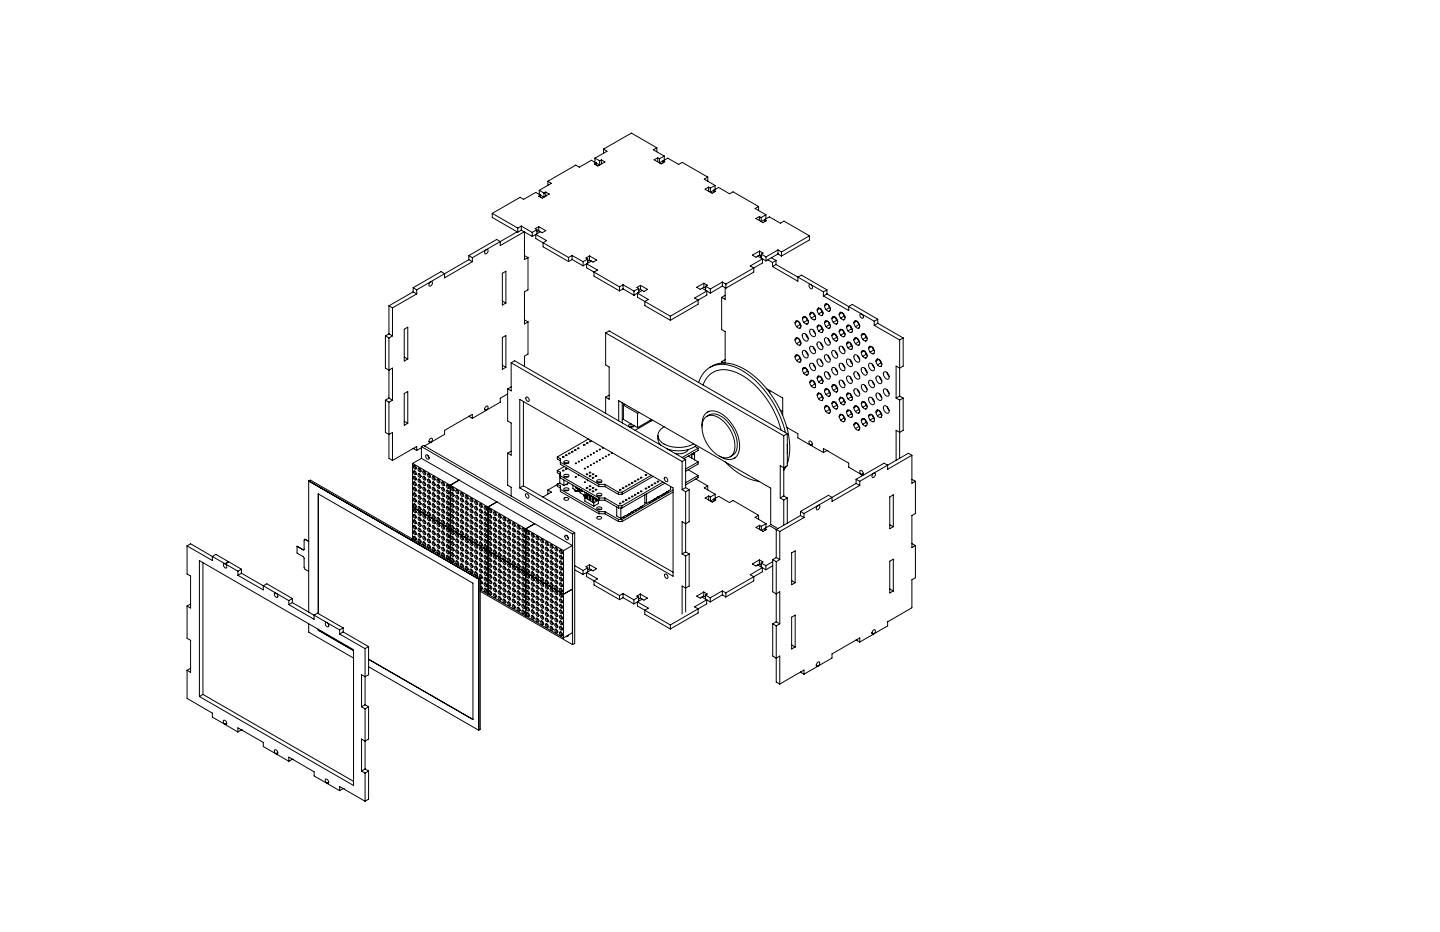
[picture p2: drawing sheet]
<svg xmlns="http://www.w3.org/2000/svg" width="432mm" height="279mm" viewBox="0 0 432 279" stroke-linecap="round" stroke-linejoin="round" font-family="sans-serif">
<g fill="none" stroke="#000" stroke-width=".3">
<path d="M161.7 57l1.4 .9M161.7 57v1.3M162.1 58.5l-1.4-.8-3.7 2.1-1-.6-8.4 4.8M162.1 58.5v.6M163.1 57.9v1.2l-1-.6M163.7 57.6l-.6 .3M163.7 57.6l1 .6-2.1 1.2-1.1-.6 .6-.3M163.7 57.6v1.2M164.3 54.3l1 .7-3.6 2M164.3 54.3v1.3M178.4 47.4l1.4 .8M178.4 47.4v1.2"/>
<path d="M178.8 48.9l-1.5-.9-3.6 2.1-1.1-.6-8.3 4.8M178.8 48.9v.6M179.8 48.2v1.3l-1-.6M180.3 47.9l1.1 .6-2.1 1.3-1.1-.7 .6-.2M180.3 47.9l-.5 .3M180.3 47.9v1.2M181 44.7l1 .6-3.6 2.1M181 44.7v1.2M197 44.3l-7.7-4.4-8.3 4.8M197 44.3l-1.1 .6 3.3 1.9M197 44.3v1.2M197.2 47.3l.6 .3"/>
<path d="M197.2 47.3l-1.1 .6 2.2 1.2 1.1-.6-.6-.3M197.2 47.3v1.2M197.8 47.6v1.2l1-.6M198.8 48.2l1.4-.8 3.3 1.9 1.1-.6 7.6 4.4M198.8 48.2v.6M199.2 46.8l-1.4 .8M199.2 46.8v1.2M212.2 53.1l-1 .6 3.2 1.9M212.2 53.1v1.2M212.5 56.1l.5 .3M212.5 56.1l-1.1 .6 2.1 1.2 1.1-.6-.5-.3M212.5 56.1v1.2"/>
<path d="M213 56.4v1.2l1.1-.6M214.1 57l1.4-.8 3.3 1.9 1-.6 7.7 4.4M214.1 57v.6M214.4 55.6l-1.4 .8M214.4 55.6v1.2M140.6 77.9l-15.6 9M140.6 77.9l1 .6M140.6 76.6l1 .7M140.6 76.6v1.3M141.6 78.5l-8.3 4.8v-1.2l-1-.7-8.4 4.9M141.6 77.3v1.2M145.6 75l.5-.2a.7 .7 0 0 1 .1 .9 .7 .7 0 0 1-.9 .3z"/>
<path d="M147.6 64v1.2l7.7 4.4M147.6 64l7.7 4.4M150 72.4l-8.4 4.9M150 72.4l-1.1-.6-8.3 4.8M155.1 69.5l-5.1 2.9M155.3 68.4v1.2M156.3 67.8l3.3 1.9M156.3 67.8l-1 .6M156.3 67.8v1.2M156.3 69l3.3 1.9M156.3 69l-1 .6M157.2 69.5l-7.2 4.1v-1.2"/>
<path d="M157.3 69.6v8.2l1-.6M157.3 76.6l1 .6M158.3 77.2v9.7l-1 .6v9.6l1-.6M159.6 69.7v1.2M160.7 70.3l3.2 1.8-1.1 .7M160.7 70.3v1.2l2.1 1.3M160.7 70.3l-1.1 .6M161 68.9l-1.4 .8M161 68.9v1.2M161.5 67.9l2.2 1.2-1.1 .7-1.1-.7M161.5 67.9l-1 .6 .5 .4M161.5 67.9v1.2"/>
<path d="M161.5 69.1l-.5 .4M162.1 69.5l-1.4 .8M162.8 72.8l7.7 4.4M162.8 72.8v1.2l7.7 4.4M170.5 77.2v1.2M171.6 77.8l3.2 1.9M171.6 76.6l3.2 1.9M171.6 76.6l-1.1 .6M171.6 76.6v1.2M171.6 77.8l-1.1 .6M174.8 78.5v1.2M175.9 79.1l3.3 1.9-1.1 .6"/>
<path d="M175.9 79.1l-1.1 .6M175.9 79.1v1.2l2.2 1.3M176.2 77.6l-1.4 .9M176.2 77.6v1.3M176.8 76.7l-1.1 .6 .5 .3M176.8 76.7l2.1 1.3-1.1 .6-.5-.3M176.8 78l.5 .3M176.8 76.7v1.3M176.8 78l-.6 .3M177.3 78.3l-1.4 .8M227.2 76.8l1.4 .8M227.3 76.8h.1"/>
<path d="M227.5 61.9l-1.1 .6 3.3 1.9M227.5 61.9v1.2M227.7 64.9l.5 .3M227.7 64.9l-1 .6 2.1 1.2 1-.6-.5-.3M227.7 64.9v1.2M227.8 75.3l1 .6-.5 .3M227.8 75.3l-2.2 1.2 1.1 .6 1.1-.6M227.8 75.3v1.2M227.8 76.5l.5 .3M228 76.7l.3 .3M228.2 65.2v1.2l1.1-.6M228.3 76.2l1.4 .8"/>
<path d="M228.3 76.2v1.2M228.6 77.6l-3.6 2.1 1 .6M228.6 77.6v1.2l-2.6 1.5M228.6 77.6l1.1 .6M229.3 65.8l1.4-.8 3.3 1.9 1.1-.6 7.6 4.4M229.3 65.8v.6M229.7 64.4l-1.5 .8M229.7 64.4v1.2M229.7 77v1.2M230.3 77.9l1.3 .8M231.3 77.3l1.4 .8M231.6 79.9l7.7 4.4v-1.2l1-.6 7.7 4.4"/>
<path d="M231.6 78.7v1.2M232.7 79.3l14.2 8.2M232.7 79.3l-1.1 .6M232.7 78.1l-1.1 .6M232.7 78.1v1.2M233.3 76.1l-3.6 2.1M233.3 74.9l1.1 .6M233.3 74.9l-3.6 2.1M233.3 74.9v1.2M233.3 76.1l1.1 .7M234.4 75.5v1.3M242.7 70.7l-8.3 4.8"/>
<path d="M242.7 70.7v1.2l-8.3 4.9M116.6 91.7v8.4M116.6 91.7l1.1 .6M117.7 92.3v8.4M121.2 98.7l1.1-.6v9.5l-1.1 .6zM123.9 87.5l-7.3 4.2M123.9 87.5l1.1 .6M123.9 86.3l1.1 .6M123.9 86.3v1.2M125 86.9v1.2M125 88.1l-7.3 4.2M128.9 84.6l.5-.2a.72 .72 0 0 1 .1 .9 .72 .72 0 0 1-.8 .4z"/>
<path d="M150.6 81.9l1.1-.6v9.5l-1.1 .6zM150.6 90.2l1.1 .6M157.3 95.9l1 .6M158.3 96.5v9.7l-1 .6v3.1M178.1 81.6l7.7 4.4M178.1 81.6v1.2l7.7 4.4M181.6 99.8l53.4 30.8M181.6 99.8l1.1-.6 53.4 30.8M181.6 99.8v9.6l1.1 .6v9.7l-1.1-.6M185.8 86v1.2M186.8 85.4l3.3 1.9M186.8 85.4l-1 .6"/>
<path d="M186.8 86.6l3.3 1.9M186.8 85.4v1.2M186.8 86.6l-1 .6M190.1 87.3v1.2M191.2 87.9l3.2 1.9-1 .6M191.2 87.9v1.2l2.2 1.3M191.2 87.9l-1.1 .6M191.5 86.5l-1.4 .8M191.5 86.5v1.2M192.1 85.5l2.1 1.2-1.1 .7-1-.7M192.1 85.5l-1.1 .6 .5 .4M192.1 85.5v1.2"/>
<path d="M192.1 86.7l-.6 .4M192.6 87.1l-1.4 .8M193.4 90.4v1.2l7.6 4.4M193.4 90.4l7.6 4.4M201 94.8v1.2M209.3 90v1.2l-8.3 4.8M209.3 90l-8.3 4.8M210.5 86.4l1.4 .8M211.1 84.9l1 .6-.5 .3M211.1 86.1l-.6 .3M211.1 84.9l-2.2 1.2 1.1 .6 .5-.3M211.1 84.9v1.2"/>
<path d="M211.1 86.1l.5 .3M211.6 85.8l1.4 .8M211.6 85.8v1.2M211.9 87.2l-3.6 2.2 1 .6M211.9 87.2v1.3l-2.6 1.5M211.9 87.2l1.1 .7M213 86.6v1.3M216.4 89.1v9.7l1.1 .6v9.4M216.6 84.6l1.1 .6M216.6 84.6l-3.6 2M216.6 84.6v1.2M216.6 85.8l-3.6 2.1"/>
<path d="M216.6 85.8l1.1 .6M217.5 86.3v3.4l-1.1-.6M217.5 88.5l-1.1 .6M217.7 85.2v1.2M226 80.3l-8.3 4.9M226 80.3v1.3l-8.3 4.8M238.4 96.8l.5 1.1M238.4 96.8l.1-.4a1.29 1.29 0 0 1 1.4 .3 1.29 1.29 0 0 1 .2 1.5l-.4 .2M238.9 97.9l.8 .5M239.3 96.3l-.9 .5M239.5 96.4l.4 .9M239.9 97.3l-1 .6"/>
<path d="M239.9 97.3l.2 .2M240 98.2l-.3 .2M240.6 95.5l.3-.6a1.45 1.45 0 0 1 1.2 2.2l-.2 .1M240.6 95.5l.5 1.2M241.1 96.7l.8 .5M241.5 95l-.9 .5M241.7 95.1l.4 .9M242.1 96l-1 .7M242.1 96l.3 .3M242.3 97l-.4 .2M242.7 85.3a.78 .78 0 0 1 .8 .4 .78 .78 0 0 1-.2 .9l-.7-.7zM242.8 94.2l.3-.5a1.45 1.45 0 0 1 1.3 2.1l-.2 .1"/>
<path d="M242.8 94.2l.5 1.2M243 98.8a1.38 1.38 0 0 1 1.3 .6 1.38 1.38 0 0 1 0 1.5 1.46 1.46 0 0 1-1.3-2.1zM243.3 95.4l.9 .5M243.7 93.7l-.9 .5M243.9 98.9l.6 1.2M243.9 93.9l.4 .9M244.3 94.8l-1 .6M244.3 94.8l.2 .2M244.4 95.7l-.2 .2M245 93l.3-.6a1.32 1.32 0 0 1 1.3 .7 1.32 1.32 0 0 1-.3 1.5M245 93l.5 1.1M245 98l.1-.4a1.29 1.29 0 0 1 1.5 .4 1.29 1.29 0 0 1 .1 1.5l-.4 .2"/>
<path d="M245 98l.5 1.2M245.5 94.1l.8 .5M245.5 99.2l.8 .5M245.9 97.5l-.9 .5M245.9 92.5l-.9 .5M246.1 92.6l.4 .9M246.1 97.7l.4 .9M246.5 93.5l-1 .6M246.5 93.5l.3 .2M246.5 98.6l-1 .6M246.5 98.6l.3 .2M246.7 94.4l-.4 .2"/>
<path d="M246.7 99.5l-.4 .2M246.9 88.7l7.6 4.4v-1.2l1.1-.6 7.6 4.4M246.9 87.5v1.2M247.2 96.8l.1-.4a1.29 1.29 0 0 1 1.5 .3 1.29 1.29 0 0 1 .1 1.5l-.3 .2M247.2 96.8l.5 1.1M247.2 91.7l.3-.6a1.45 1.45 0 0 1 1.3 2.2h-.2M247.2 91.7l.5 1.1M247.7 97.9l.9 .5M247.7 92.8l.9 .5M248 88.1l14.1 8.2M248 88.1l-1.1 .6M248 86.9l-1.1 .6"/>
<path d="M248 86.9v1.2M248.1 91.2l-.9 .5M248.1 96.3l-.9 .5M248.3 91.3l.4 .9M248.3 96.4l.4 .9M248.7 92.2l-1 .6M248.7 92.2l.3 .3M248.7 97.3l-1 .6M248.7 97.3l.3 .2M248.8 93.2l-.2 .1M248.8 98.2l-.2 .2M249.4 95.5l.3-.6a1.32 1.32 0 0 1 1.3 .8 1.32 1.32 0 0 1-.2 1.5"/>
<path d="M249.4 95.5l.5 1.1M249.9 96.6l.9 .6M250.3 95l-.9 .5M250.5 95.1l.4 .9M250.9 96l-1 .6M250.9 96l.3 .3M251.1 97l-.3 .2M251.6 94.2l.3-.5a1.45 1.45 0 0 1 1.3 2.1l-.2 .1M251.6 94.2l.5 1.2M251.6 99.3l.1-.4a1.29 1.29 0 0 1 1.5 .4 1.29 1.29 0 0 1 .1 1.5l-.3 .2M251.6 99.3l.5 1.2M252.1 95.4l.9 .5"/>
<path d="M252.5 93.7l-.9 .5M252.5 98.8l-.9 .5M252.7 93.9l.5 .9M252.7 99l.5 .8M253.2 94.8l-1.1 .6M253.2 94.8l.2 .2M253.2 99.8l-1.1 .7M253.2 99.8l.2 .3M253.3 95.7l-.3 .2M253.9 98v-.4a1.29 1.29 0 0 1 1.5 .4 1.29 1.29 0 0 1 .1 1.5l-.3 .2M253.9 98l.4 1.2M254.3 99.2l.9 .5"/>
<path d="M254.7 97.5l-.8 .5M255 97.7l.3 .9M255.3 98.6l-1 .6M255.3 98.6l.3 .2M255.5 99.5l-.3 .2M256 96.8l.3-.6a1.45 1.45 0 0 1 1.3 2.2h-.2M256 96.8l.5 1.1M256.5 97.9l.9 .5M256.9 96.3l-.9 .5M257.1 96.4l.5 .9M257.6 97.3l-1.1 .6M257.6 97.3l.2 .2"/>
<path d="M257.7 98.2l-.3 .2M258 94.1a.77 .77 0 0 1 .8 .4 .77 .77 0 0 1-.2 .9l-.6-.4zM262.1 96.3v1.2M262.1 97.5l7.7 4.4M263.2 96.9l7.6 4.4M263.2 96.9l-1.1 .6M263.2 95.7l-1.1 .6M263.2 95.7v1.2M115.6 100.7v9.6l1 .7 1.1-.7v9.7M115.6 120v9.6l1 .6 1.1-.6v8.4M115.6 100.7l1 .6M115.6 120l1 .6"/>
<path d="M116.6 101.3v18M116.6 100.1l1.1 .6M116.6 100.1l-1 .6M116.6 119.3l1.1 .7M116.6 119.3l-1 .7M117.7 120l-1.1 .6M117.7 100.7l-1.1 .6M121.2 118l1.1-.6v9.5l-1.1 .6zM121.2 107l1.1 .6M150.6 101.2l1.1-.6v9.5l-1.1 .6zM150.6 109.5l1.1 .6M152.2 116.6v9.6l1.1 .6v9.7l-1.1-.6"/>
<path d="M152.2 118.1l-2.2 1.3v1.2l-4.2 2.4M153.3 108.8v8.4l-1.1-.6M153.3 108.8l51.2 29.6M153.3 108.8l1-.6 51.3 29.6M153.3 116l-1.1 .6M155.9 119.7l45.9 26.6v26.5l-45.9-26.5zM157.8 119a.86 .86 0 0 1 .7 1.3 .86 .86 0 0 1-.7-1.3zM181.6 119.1v4.8M182.7 118.5l-1.1 .6M209.5 114.7a7.4 7.4 0 0 1 10.5-4.8 28.1 28.1 0 0 1 14.8 17.1l.7 2.7M210.8 115.4a6.6 6.6 0 0 1 9.1-4.1 24.3 24.3 0 0 1 12.9 13.4l1.4 4.2M212.9 110.1a8.5 8.5 0 0 1 8.9-.1 29.4 29.4 0 0 1 14.5 19.5 17.4 17.4 0 0 1-.2 9.5"/>
<path d="M216.4 108.4v.4M216.4 108.4l.7 .4M217.5 107.8l-1.1 .6M229.9 116.5l4.8 2.8v5.3M230.8 117.1v.7M238.4 107l.5 1.1M238.4 107l.3-.6a1.45 1.45 0 0 1 1.3 2.1l-.3 .1M238.4 101.9l.5 1.1M238.4 101.9l.1-.4a1.29 1.29 0 0 1 1.4 .3 1.29 1.29 0 0 1 .2 1.5l-.4 .2M238.9 108.1l.8 .5M238.9 103l.8 .5M239.3 101.4l-.9 .5"/>
<path d="M239.3 106.5l-.9 .5M239.5 101.5l.4 .9M239.5 106.6l.4 .9M239.9 102.4l-1 .6M239.9 102.4l.2 .2M239.9 107.5l-1 .6M239.9 107.5l.2 .2M240 103.4l-.3 .1M240 108.4l-.3 .2M240.6 110.8l.1-.4a1.29 1.29 0 0 1 1.4 .4 1.29 1.29 0 0 1 .2 1.4l-.4 .2M240.6 110.8l.5 1.1M240.7 100a1.42 1.42 0 0 1 1.4 .7 1.42 1.42 0 0 1 0 1.5 1.55 1.55 0 0 1-1.4-2.2z"/>
<path d="M240.8 105.2a1.37 1.37 0 0 1 1.3 .6 1.37 1.37 0 0 1 0 1.5 1.49 1.49 0 0 1-1.3-2.1zM241.1 111.9l.8 .5M241.5 110.3l-.9 .5M241.6 100.2l.8 1.2M241.7 105.3l.6 1.1M241.7 110.4l.4 .9M242.1 111.3l-1 .6M242.1 111.3l.3 .2M242.3 112.3l-.4 .1M242.8 114.6l.1-.4a1.29 1.29 0 0 1 1.5 .4 1.29 1.29 0 0 1 .1 1.4l-.3 .2M242.8 114.6l.5 1.1M243 109a1.37 1.37 0 0 1 1.3 .6 1.37 1.37 0 0 1 0 1.5 1.49 1.49 0 0 1-1.3-2.1z"/>
<path d="M243 103.9a1.4 1.4 0 0 1 1.3 .6 1.4 1.4 0 0 1 0 1.5 1.5 1.5 0 0 1-1.3-2.1zM243.3 115.7l.9 .5M243.7 114.1l-.9 .5M243.9 104l.6 1.2M243.9 109.1l.6 1.1M243.9 114.2l.4 .9M244.3 115.1l-1 .6M244.3 115.1l.2 .3M244.4 116.1l-.2 .1M245 113.3l.1-.4a1.29 1.29 0 0 1 1.5 .4 1.29 1.29 0 0 1 .1 1.5l-.4 .2M245 113.3l.5 1.2M245 118.4l.1-.4a1.26 1.26 0 0 1 1.5 .4 1.26 1.26 0 0 1 .1 1.4l-.4 .3"/>
<path d="M245 118.4l.5 1.2M245.2 107.7a1.38 1.38 0 0 1 1.3 .7 1.38 1.38 0 0 1 0 1.4 1.49 1.49 0 0 1-1.3-2.1zM245.2 102.6a1.4 1.4 0 0 1 1.3 .7 1.4 1.4 0 0 1 0 1.5 1.5 1.5 0 0 1-1.3-2.2zM245.5 114.5l.8 .5M245.5 119.6l.8 .5M245.9 112.8l-.9 .5M245.9 117.9l-.9 .5M246.1 102.7l.7 1.3M246.1 107.8l.6 1.2M246.1 113l.4 .8M246.1 118.1l.4 .9M246.5 119l-1 .6"/>
<path d="M246.5 113.8l-1 .7M246.5 113.8l.3 .3M246.5 119l.3 .2M246.7 114.8l-.4 .2M246.7 119.9l-.4 .2M247.2 117.2l.1-.5a1.29 1.29 0 0 1 1.5 .4 1.29 1.29 0 0 1 .1 1.5l-.3 .2M247.2 117.2l.5 1.1M247.4 106.4a1.36 1.36 0 0 1 1.3 .7 1.36 1.36 0 0 1 0 1.4 1.49 1.49 0 0 1-1.3-2.1zM247.4 101.3a1.4 1.4 0 0 1 1.3 .7 1.4 1.4 0 0 1 0 1.5 1.51 1.51 0 0 1-1.3-2.2zM247.4 111.5a1.38 1.38 0 0 1 1.3 .7 1.38 1.38 0 0 1 0 1.4 1.46 1.46 0 0 1-1.3-2.1zM247.7 118.3l.9 .5M248.1 116.6l-.9 .6"/>
<path d="M248.3 101.5l.7 1.1M248.3 106.6l.7 1.1M248.3 111.7l.7 1.1M248.3 116.8l.4 .9M248.7 117.7l-1 .6M248.7 117.7l.3 .2M248.8 118.6l-.2 .2M249.4 115.9l.1-.4a1.29 1.29 0 0 1 1.5 .3 1.29 1.29 0 0 1 .1 1.5l-.3 .2M249.4 115.9l.5 1.1M249.4 100.6l.1-.4a1.29 1.29 0 0 1 1.5 .3 1.29 1.29 0 0 1 .1 1.5l-.3 .2M249.4 100.6l.5 1.1M249.6 110.2a1.38 1.38 0 0 1 1.3 .7 1.38 1.38 0 0 1 0 1.5 1.46 1.46 0 0 1-1.3-2.2z"/>
<path d="M249.6 105.2a1.42 1.42 0 0 1 1.3 .6 1.42 1.42 0 0 1 0 1.6 1.52 1.52 0 0 1-1.3-2.2zM249.9 117l.9 .5M249.9 101.7l.9 .5M250.3 100.1l-.9 .5M250.3 115.4l-.9 .5M250.5 105.3l.7 1.2M250.5 110.4l.6 1.1M250.5 100.2l.4 .9M250.5 115.5l.4 .9M250.9 101.1l-1 .6M250.9 101.1l.3 .3M250.9 116.4l-1 .6"/>
<path d="M250.9 116.4l.3 .2M251.1 102.1l-.3 .1M251.1 117.4l-.3 .1M251.6 119.7l.3-.6a1.45 1.45 0 0 1 1.3 2.2l-.2 .1M251.6 119.7l.5 1.1M251.8 114.1a1.4 1.4 0 0 1 1.3 .6 1.4 1.4 0 0 1 0 1.5 1.5 1.5 0 0 1-1.3-2.1zM251.8 103.9a1.37 1.37 0 0 1 1.3 .6 1.37 1.37 0 0 1 0 1.5 1.49 1.49 0 0 1-1.3-2.1zM251.8 109a1.38 1.38 0 0 1 1.3 .6 1.38 1.38 0 0 1 0 1.5 1.46 1.46 0 0 1-1.3-2.1zM252.1 100.5l.9 .5M252.5 119.2l-.9 .5M252.7 104l.7 1.2M252.7 109.1l.7 1.2"/>
<path d="M252.7 114.2l.7 1.2M252.7 119.3l.5 .9M253.3 100.8l-.3 .2M253.9 103.2v-.5a1.29 1.29 0 0 1 1.5 .4 1.29 1.29 0 0 1 .1 1.5l-.3 .2M253.9 103.2l.4 1.1M253.9 118.4v-.4a1.26 1.26 0 0 1 1.5 .4 1.26 1.26 0 0 1 .1 1.4l-.3 .3M253.9 118.4l.4 1.2M254 107.7a1.42 1.42 0 0 1 1.4 .7 1.42 1.42 0 0 1-.1 1.5 1.52 1.52 0 0 1-1.3-2.2zM254 112.8a1.36 1.36 0 0 1 1.3 .7 1.36 1.36 0 0 1 0 1.4 1.49 1.49 0 0 1-1.3-2.1zM254.3 104.3l.9 .5M254.3 119.6l.9 .5M254.7 102.6l-.8 .6"/>
<path d="M254.7 117.9l-.8 .5M254.9 107.8l.7 1.3M254.9 113l.7 1.1M255 102.8l.3 .9M255 118.1l.3 .9M255.3 103.7l-1 .6M255.3 103.7l.3 .2M255.3 119l-1 .6M255.3 119l.3 .2M255.5 104.6l-.3 .2M255.5 119.9l-.3 .2M256 101.9l.2-.4a1.29 1.29 0 0 1 1.4 .3 1.29 1.29 0 0 1 .1 1.5l-.3 .2"/>
<path d="M256 101.9l.5 1.1M256.2 111.5a1.4 1.4 0 0 1 1.3 .7 1.4 1.4 0 0 1 0 1.5 1.5 1.5 0 0 1-1.3-2.2zM256.2 106.4a1.38 1.38 0 0 1 1.3 .7 1.38 1.38 0 0 1 0 1.4 1.49 1.49 0 0 1-1.3-2.1zM256.2 116.6a1.37 1.37 0 0 1 1.4 .7 1.37 1.37 0 0 1-.1 1.4 1.49 1.49 0 0 1-1.3-2.1zM256.5 103l.9 .5M256.9 101.4l-.9 .5M257.1 101.5l.5 .9M257.1 106.6l.7 1.1M257.1 111.7l.7 1.1M257.1 116.8l.7 1.1M257.6 102.4l-1.1 .6M257.6 102.4l.2 .2"/>
<path d="M257.7 103.4l-.3 .1M258.3 105.7l.2-.6a1.31 1.31 0 0 1 1.3 .8 1.31 1.31 0 0 1-.2 1.5M258.3 105.7l.4 1.1M258.3 100.6l.1-.4a1.27 1.27 0 0 1 1.4 .4 1.27 1.27 0 0 1 .1 1.4l-.3 .2M258.3 100.6l.4 1.1M258.4 110.3a1.4 1.4 0 0 1 1.4 .6 1.4 1.4 0 0 1 0 1.5 1.54 1.54 0 0 1-1.4-2.1zM258.4 115.4a1.38 1.38 0 0 1 1.4 .6 1.38 1.38 0 0 1 0 1.5 1.49 1.49 0 0 1-1.4-2.1zM258.7 106.8l.9 .6M258.7 101.7l.9 .5M259.2 105.2l-.9 .5M259.2 100.1l-.9 .5M259.3 110.4l.3 .7 .4 .5"/>
<path d="M259.3 115.5l.7 1.2M259.4 100.2l.4 .9M259.4 105.3l.4 .9M259.8 101.1l-1.1 .6M259.8 101.1l.2 .3M259.8 106.2l-1.1 .6M259.8 106.2l.2 .3M259.9 102.1l-.3 .1M259.9 107.2l-.3 .2M260.5 104.4l.1-.4a1.29 1.29 0 0 1 1.4 .4 1.29 1.29 0 0 1 .1 1.4l-.3 .3M260.5 104.4l.4 1.2M260.6 119.2a1.38 1.38 0 0 1 1.3 .6 1.38 1.38 0 0 1 0 1.5 1.46 1.46 0 0 1-1.3-2.1z"/>
<path d="M260.6 109a1.4 1.4 0 0 1 1.4 .6 1.4 1.4 0 0 1-.1 1.5 1.5 1.5 0 0 1-1.3-2.1zM260.6 114.1a1.37 1.37 0 0 1 1.4 .6 1.37 1.37 0 0 1-.1 1.5 1.49 1.49 0 0 1-1.3-2.1zM260.9 105.6l.9 .5M261.3 103.9l-.8 .5M261.5 104.1l.5 .9M261.5 109.1l.7 1.2M261.5 114.2l.7 1.2M261.5 119.3l.7 1.2M262 105l-1.1 .6M262 105l.2 .2M262.1 105.9l-.3 .2M262.7 108.2l.2-.5a1.32 1.32 0 0 1 1.3 .7 1.32 1.32 0 0 1-.2 1.5"/>
<path d="M262.7 108.2l.4 1.2M262.9 117.9a1.38 1.38 0 0 1 1.3 .6 1.38 1.38 0 0 1 0 1.5 1.46 1.46 0 0 1-1.3-2.1zM262.9 112.8a1.42 1.42 0 0 1 1.3 .7 1.42 1.42 0 0 1 0 1.5 1.55 1.55 0 0 1-1.3-2.2zM263.1 109.4l.9 .5M263.6 107.7l-.9 .5M263.7 112.9l.7 1.3M263.8 107.9l.4 .9M263.8 118l.6 1.2M264.2 108.8l-1.1 .6M264.2 108.8l.2 .2M264.3 109.7l-.3 .2M265.1 116.6a1.38 1.38 0 0 1 1.3 .7 1.38 1.38 0 0 1-.1 1.4 1.49 1.49 0 0 1-1.2-2.1z"/>
<path d="M265.1 111.5a1.36 1.36 0 0 1 1.3 .7 1.36 1.36 0 0 1-.1 1.5 1.49 1.49 0 0 1-1.2-2.2zM266 111.7l.6 1.1M266 116.8l.6 1.1M268.7 119.3l1.1 .6M269.8 101.9v16.8M269.8 119.9v17.5M269.8 118.7l-1.1 .6M269.8 118.7l1 .6M270.8 101.3v8.4l-1 .6-1.1-.6v9.6M270.8 119.3v9.7l-1 .6-1.1-.6v9M270.8 101.3l-1 .6M270.8 119.3l-1 .6"/>
<path d="M116.6 120.6v16.8l1.1 .6M121.2 126.3l1.1 .6M123.7 138.9l45.3 26.2M123.7 138.9v22.7M123.9 134.4h.1M123.9 134.4l1.1 .6M124 139.5a.68 .68 0 0 1 .7 .4 .68 .68 0 0 1-.1 .8l-.6-.4zM124.3 139.5l.1 .6 .4 .4M125 135v-1.2l-7.3 4.2M126.4 134.2l-1.4 .8M126.4 133.9l45.3 26.2M126.4 133.9l.6-.4 45.3 26.2"/>
<path d="M126.4 133.9v3.5M126.4 137.4l11.3 6.5-2.7 1.6M126.4 137.4l-2.7 1.5M127.8 136.3a.88 .88 0 0 1 .7 1.4 .86 .86 0 0 1-.7-1.4zM128.3 136.5l.4 .7M128.6 132.3l.6 .3M128.8 131.7l.7-.4a.82 .82 0 0 1 0 .9 .82 .82 0 0 1-.7 .4l-.2-.3zM129.2 132.6l-1.9 1.1M140.6 124.8h.1M140.6 124.8l1 .6M141.6 125.4v-1.2l-8.3 4.8v1.2l-4.1 2.4M145.8 123l.4-.4 .1-.8a.73 .73 0 0 0-.9 .4 .73 .73 0 0 0 .2 .9l.2-.1"/>
<path d="M145.8 123l-4.2 2.4M145.8 123l-.5-.3 .5 .3M152.2 135.9v9.6l1.1 .6v2.6M153.3 135.3l-1.1 .6M157 120.3v25.3M167.1 137l.9 .5v1.7l11.6 6.7M167.1 137v.6l.9 .5M168 138.5l11.6 6.7M168.7 136.9l.5 .1-.4 .1zM169.1 138.4a.83 .83 0 0 1 .8-.3 .83 .83 0 0 1 .7 .6 .82 .82 0 0 1-.9 .3 .82 .82 0 0 1-.6-.6zM169.2 139.9l-2.1 1.2M169.3 138.9h1.1"/>
<path d="M169.7 136.3l.4 .2-.4 .1zM171.4 135.4h.5l-.4 .2zM172.3 134.8h.3l.2 .2h-.4zM172.5 138.8l.4 .1-.4 .1zM175 133.3h.5l-.4 .2zM175.2 137.3l.4 .1zM175.9 132.8l.3-.1 .2 .2zM176.5 131.6l-9.4 5.4M177 139.4l.4 .1zM177.9 138.9h.4l-.2 .1zM177.9 135.7l.4 .1zM178.8 135.2l.4 .1z"/>
<path d="M180.6 137.3l.4 .1zM180.8 134.1l-.2 .2 .4-.1M183.5 135.7l-.2 .1h.4M185.5 126.2v-6.1l45.6 26.2v10.9l2.2 1.3M186.6 120.7v6.1M186.9 125.6l-.3 .2M186.9 121.5v4.2l4.3 2.5M186.9 121.5l4.3 2.4M187.4 121.2l-.5 .3M188.7 127.9l.6-.2 .6 .2M189.3 127.1l-.8 .3 .2 .5M190.1 127.6l-.5 .4-.9-.1"/>
<path d="M191.2 123.9v4.3M191.7 123.6l-.5 .3M194.9 126l.3 .2M195.3 125.7l-4.1 2.5M195.7 126l-5.3 3M197.3 130.5l.1 1.8 .9 1.3M199.1 128a2.73 2.73 0 0 0-1.8 2.5 2.73 2.73 0 0 0 1.8 2.6 9.8 9.8 0 0 0 8.9-.1M200.6 134.8l.1 .1M204.5 138.4v8.4M205.3 137.4l-.1 .1M205.6 137.8v8.4M205.6 137.8l-1.1 .6"/>
<path d="M206.4 136.7l2.9 1.8M206.4 134.8a3.7 3.7 0 0 1-4 1.1M207.4 136.2v1.1M207.5 136.1v1.3M207.6 136v.3l.4-.2M207.9 135.9l-.3 .2M207.9 135.9h.1M207.9 135.9l.1 .2M208 135.8v.3M208.2 135.6l.1 2.3M208.4 133.8l.9 .6M208.8 133.5a9.3 9.3 0 0 1-8.7 1"/>
<path d="M209.3 134.4v.6l-4.2 2.5M209.3 138.5v.6l-3.7 2.2M209.3 134.4l-4.8 2.8M209.3 138.5l-3.7 2.1M210.5 127.6a3.9 3.9 0 0 1 2.6-4.4 7.8 7.8 0 0 1 6.6 4.3 9.4 9.4 0 0 1 1.4 9 3.6 3.6 0 0 1-5.3 .3M211.6 125.1a3.8 3.8 0 0 1 4.8 .8 9.8 9.8 0 0 1 3.6 9.9 2.84 2.84 0 0 1-4.2 1 10.3 10.3 0 0 1-5.1-10.2zM211.9 124.8a3.6 3.6 0 0 1 4.6 .2 10.4 10.4 0 0 1 4.4 9.8 3.1 3.1 0 0 1-2 2.1M212.6 123.3l-.4 .2M217.5 138.5a18.2 18.2 0 0 0 10.1 5.8M220.6 137.2l-.5 .2M234 122.9l.7 .5M235 130.6v18.1"/>
<path d="M235.7 139.8l-.7 1.2M235.9 128.1l3.4 1.9v1.3l3.7 2.1M236.1 133.2v2.8M236.1 130l-1.1 .6M236.1 130v9.6l-1.1 .6-1-.6v9.7M243 133.4l-.4-1a.7 .7 0 0 1 .9 .1 .7 .7 0 0 1 0 1h-.3M243.2 133.5l3.7 2.2M243.6 133.1l-.6 .3M243.6 133.3l-.4 .2M246.9 135.7v-1.3l7.6 4.5v1.2l3.7 2.1M247.2 122.2l.3-.5a1.45 1.45 0 0 1 1.3 2.1l-.2 .1M247.2 122.2l.5 1.2"/>
<path d="M247.7 123.4l.9 .5M248 135.1h.1M248 135.1l-1.1 .6M248.1 121.7l-.9 .5M248.3 121.9l.4 .9M248.7 122.8l-1 .6M248.7 122.8l.3 .2M248.8 123.7l-.2 .2M249.4 121l.3-.6a1.32 1.32 0 0 1 1.3 .7 1.32 1.32 0 0 1-.2 1.5M249.4 121l.5 1.1M249.9 122.1l.9 .5M250.3 120.5l-.9 .5"/>
<path d="M250.5 120.6l.4 .9M250.9 121.5l-1 .6M250.9 121.5l.3 .2M251.1 122.4l-.3 .2M251.6 124.8l.1-.4a1.29 1.29 0 0 1 1.5 .4 1.29 1.29 0 0 1 .1 1.4l-.3 .2M251.6 124.8l.5 1.1M252.1 120.8l.9 .6M252.1 125.9l.9 .5M252.5 124.3l-.9 .5M252.7 124.4l.5 .9M253.2 120.2l-1.1 .6M253.2 120.2l.2 .3"/>
<path d="M253.2 125.3l-1.1 .6M253.2 125.3l.2 .3M253.3 121.2l-.3 .2M253.3 126.3l-.3 .1M253.9 123.5l.2-.6a1.45 1.45 0 0 1 1.3 2.2l-.2 .1M253.9 123.5l.4 1.2M254.3 124.7l.9 .5M254.7 123l-.8 .5M255 123.2l.3 .8M255.3 124l-1 .7M255.3 124l.3 .3M255.5 125l-.3 .2"/>
<path d="M256 127.4l.2-.5a1.29 1.29 0 0 1 1.4 .4 1.29 1.29 0 0 1 .1 1.5l-.3 .2M256 127.4l.5 1.1M256 122.2l.3-.5a1.45 1.45 0 0 1 1.3 2.1l-.2 .1M256 122.2l.5 1.2M256.5 128.5l.9 .5M256.5 123.4l.9 .5M256.9 121.7l-.9 .5M256.9 126.8l-.9 .6M257.1 121.9l.5 .9M257.1 127l.5 .8M257.6 122.8l-1.1 .6M257.6 122.8l.2 .2"/>
<path d="M257.6 127.8l-1.1 .7M257.6 127.8l.2 .3M257.7 123.7l-.3 .2M257.7 128.8l-.3 .2M258.3 126l.1-.3a1.27 1.27 0 0 1 1.4 .3 1.27 1.27 0 0 1 .1 1.5l-.3 .2M258.3 126l.4 1.2M258.3 121l.2-.6a1.32 1.32 0 0 1 1.3 .7 1.32 1.32 0 0 1-.2 1.5M258.3 121l.4 1.1M258.7 127.2l.9 .5M258.7 122.1l.9 .5M259.2 125.6l-.9 .4M259.2 120.5l-.9 .5"/>
<path d="M259.4 120.6l.4 .9M259.4 125.7l.4 .9M259.8 121.5l-1.1 .6M259.8 121.5l.2 .2M259.8 126.6l-1.1 .6M259.8 126.6l.2 .2M259.9 122.4l-.3 .2M259.9 127.5l-.3 .2M260.5 124.8l.1-.4a1.29 1.29 0 0 1 1.4 .4 1.29 1.29 0 0 1 .1 1.4l-.3 .2M260.5 124.8l.4 1.1M260.9 125.9l.9 .5M261.3 124.3l-.8 .5"/>
<path d="M261.5 124.4l.5 .9M262 125.3l-1.1 .6M262 125.3l.2 .3M262.1 126.3l-.3 .1M262.7 123.5l.2-.6a1.32 1.32 0 0 1 1.3 .8 1.32 1.32 0 0 1-.2 1.5M262.7 123.5l.4 1.1M263.1 124.6l.9 .6M263.6 123l-.9 .5M263.8 123.2l.4 .8M264.2 124l-1.1 .6M264.2 124l.2 .3M264.3 125l-.3 .2"/>
<path d="M265.1 121.7a1.4 1.4 0 0 1 1.3 .7 1.4 1.4 0 0 1-.1 1.5 1.51 1.51 0 0 1-1.2-2.2zM266 121.9l.6 1.1M266.2 139.5l-8.4 4.8M266.2 139.5l-1.1-.6-8.4 4.8M273.4 136.5l-7.2 4.2v-1.2M273.4 136.5v8.4l1.1-.6M273.4 136.5l-1-.6-6.2 3.6M92.6 144.2v39.3M92.6 144.2l50.9 29.4M92.6 144.2l.5-.3 50.9 29.4M92.6 144.2h.1M123.7 152l45.3 26.2"/>
<path d="M124 141.2a.65 .65 0 0 1 .7 .4 .65 .65 0 0 1-.1 .7l-.6-.4zM124 142.8a.68 .68 0 0 1 .7 .4 .68 .68 0 0 1-.1 .8l-.6-.5zM124 144.5a.65 .65 0 0 1 .7 .3 .65 .65 0 0 1-.1 .8l-.6-.4zM124 146.1a.68 .68 0 0 1 .7 .4 .68 .68 0 0 1-.1 .7l-.6-.4zM124 147.7a.65 .65 0 0 1 .7 .4 .65 .65 0 0 1-.1 .8l-.6-.4zM124 149.4a.68 .68 0 0 1 .7 .4 .68 .68 0 0 1-.1 .7l-.6-.4zM124 151a.65 .65 0 0 1 .7 .4 .65 .65 0 0 1-.1 .8l-.6-.4zM124 152.6a.68 .68 0 0 1 .7 .4 .68 .68 0 0 1-.1 .7l-.6-.3zM124 154.2a.68 .68 0 0 1 .7 .4 .68 .68 0 0 1-.1 .8l-.6-.4zM124 155.9a.68 .68 0 0 1 .7 .4 .68 .68 0 0 1-.1 .7l-.6-.4zM124 157.5a.68 .68 0 0 1 .7 .4 .68 .68 0 0 1-.1 .8l-.6-.4zM124 159.1a.68 .68 0 0 1 .7 .4 .68 .68 0 0 1-.1 .8l-.6-.4z"/>
<path d="M124.3 141.1l.1 .6 .4 .4M124.3 142.8l.1 .6 .4 .4M124.3 144.4l.1 .6 .4 .4M124.3 146.1l.1 .5 .4 .4M124.3 147.7l.1 .6 .4 .4M124.3 149.4l.1 .5 .4 .4M124.3 151l.1 .6 .4 .3M124.3 152.6l.1 .5 .4 .4M124.3 154.2l.1 .6 .4 .4M124.3 155.9l.1 .5 .4 .4M124.3 157.5l.1 .5 .4 .4M124.3 159.1l.1 .6 .4 .4"/>
<path d="M125.4 140.3a.68 .68 0 0 1 .7 .4 .68 .68 0 0 1-.1 .8l-.6-.4zM125.4 142a.68 .68 0 0 1 .7 .4 .68 .68 0 0 1-.1 .8l-.6-.5zM125.4 143.6a.68 .68 0 0 1 .7 .4 .68 .68 0 0 1-.1 .8l-.6-.4zM125.4 145.3a.68 .68 0 0 1 .7 .4 .68 .68 0 0 1-.1 .7l-.6-.4zM125.4 146.9a.68 .68 0 0 1 .7 .4 .68 .68 0 0 1-.1 .8l-.6-.4zM125.4 148.6a.68 .68 0 0 1 .7 .4 .68 .68 0 0 1-.1 .7l-.6-.4zM125.4 150.2a.68 .68 0 0 1 .7 .4 .68 .68 0 0 1-.1 .7l-.6-.3zM125.4 151.8a.68 .68 0 0 1 .7 .4 .68 .68 0 0 1-.1 .8l-.6-.4zM125.4 153.4a.67 .67 0 0 1 .7 .4 .67 .67 0 0 1-.1 .8l-.6-.4zM125.4 155a.68 .68 0 0 1 .7 .4 .68 .68 0 0 1-.1 .8l-.6-.4zM125.4 156.7a.67 .67 0 0 1 .7 .4 .67 .67 0 0 1-.1 .8l-.6-.5zM125.4 158.3a.68 .68 0 0 1 .7 .4 .68 .68 0 0 1-.1 .8l-.6-.4z"/>
<path d="M125.4 160a.67 .67 0 0 1 .7 .4 .67 .67 0 0 1-.1 .7l-.6-.4zM125.7 140.3l.1 .6 .4 .4M125.7 142l.1 .5 .4 .4M125.7 143.6l.1 .6 .4 .4M125.7 145.3l.1 .5 .4 .4M125.7 146.9l.1 .6 .4 .3M125.7 148.6l.1 .5 .4 .4M125.7 150.2l.1 .5 .4 .4M125.7 151.8l.1 .6 .4 .4M125.7 153.4l.1 .6 .4 .3M125.7 155l.1 .6 .4 .4M125.7 156.7l.1 .5 .4 .4"/>
<path d="M125.7 158.3l.1 .6 .4 .4M125.7 159.9l.1 .6 .4 .4M126.8 141.3a.62 .62 0 0 1 .7 .3 .62 .62 0 0 1-.1 .7l-.5-.4zM126.8 144.6a.62 .62 0 0 1 .7 .2 .62 .62 0 0 1-.1 .8l-.5-.4zM126.8 147.8a.62 .62 0 0 1 .7 .3 .62 .62 0 0 1-.1 .8l-.5-.4zM126.8 151.1a.62 .62 0 0 1 .7 .3 .62 .62 0 0 1-.1 .8l-.5-.4zM126.8 154.3a.62 .62 0 0 1 .7 .3 .62 .62 0 0 1-.1 .8l-.5-.4zM126.8 156a.6 .6 0 0 1 .7 .2 .6 .6 0 0 1-.1 .8l-.5-.4zM126.8 157.6a.62 .62 0 0 1 .7 .3 .62 .62 0 0 1-.1 .8l-.5-.4zM126.8 159.3a.6 .6 0 0 1 .7 .2 .6 .6 0 0 1-.1 .8l-.5-.4zM126.9 142.8a.68 .68 0 0 1 .6 .4 .68 .68 0 0 1-.1 .8l-.6-.7zM126.9 146.1a.68 .68 0 0 1 .6 .4 .68 .68 0 0 1-.1 .7l-.6-.6z"/>
<path d="M126.9 149.4a.68 .68 0 0 1 .6 .4 .68 .68 0 0 1-.1 .7l-.6-.6zM126.9 152.6a.68 .68 0 0 1 .6 .5 .68 .68 0 0 1-.1 .7l-.6-.6zM127.1 141.1l.1 .6 .5 .4M127.1 142.8l.1 .6 .5 .4M127.1 144.4l.1 .6 .5 .4M127.1 146.1l.1 .5 .5 .4M127.1 147.7l.1 .6 .5 .4M127.1 149.4l.1 .5 .5 .4M127.1 151l.1 .6 .5 .3M127.1 152.6l.1 .6 .5 .4M127.1 154.2l.1 .6 .5 .4M127.1 155.9l.1 .5 .5 .4"/>
<path d="M127.1 157.5l.1 .6 .5 .4M127.1 159.1l.1 .6 .5 .4M128.2 142.1a.62 .62 0 0 1 .7 .3 .62 .62 0 0 1-.1 .8l-.5-.5zM128.2 143.8a.6 .6 0 0 1 .7 .2 .6 .6 0 0 1-.1 .8l-.5-.4zM128.2 145.4a.62 .62 0 0 1 .7 .3 .62 .62 0 0 1-.1 .7l-.5-.4zM128.2 147a.6 .6 0 0 1 .7 .3 .6 .6 0 0 1-.1 .8l-.5-.4zM128.2 148.7a.62 .62 0 0 1 .7 .2 .62 .62 0 0 1-.1 .8l-.5-.4zM128.2 150.3a.6 .6 0 0 1 .7 .3 .6 .6 0 0 1-.1 .7l-.5-.3zM128.2 151.9a.62 .62 0 0 1 .7 .3 .62 .62 0 0 1-.1 .8l-.5-.4zM128.2 153.6a.6 .6 0 0 1 .7 .3 .6 .6 0 0 1-.1 .7l-.5-.4zM128.3 155.1a.65 .65 0 0 1 .7 .4 .65 .65 0 0 1-.2 .7l-.5-.4zM128.3 156.7a.68 .68 0 0 1 .7 .4 .68 .68 0 0 1-.2 .8l-.6-.7z"/>
<path d="M128.3 158.3a.68 .68 0 0 1 .7 .4 .68 .68 0 0 1-.2 .8l-.6-.6zM128.3 160a.68 .68 0 0 1 .7 .4 .68 .68 0 0 1-.2 .7l-.6-.6zM128.5 142l.2 .6 .4 .3M128.5 143.6l.2 .6 .4 .4M128.5 145.3l.2 .5 .4 .4M128.5 146.9l.2 .6 .4 .3M128.5 148.6l.2 .5 .4 .4M128.5 150.2l.2 .5 .4 .4M128.5 151.8l.2 .6 .4 .4M128.5 153.5l.2 .5 .4 .4M128.5 155l.2 .6 .4 .4M128.5 156.7l.2 .5 .4 .4"/>
<path d="M128.5 158.3l.2 .6 .4 .4M128.5 160l.2 .5 .4 .4M129.6 142.9a.6 .6 0 0 1 .8 .3 .6 .6 0 0 1-.2 .8l-.5-.4zM129.6 144.6a.62 .62 0 0 1 .8 .2 .62 .62 0 0 1-.2 .8l-.5-.4zM129.6 146.2a.6 .6 0 0 1 .8 .3 .6 .6 0 0 1-.2 .7l-.5-.3zM129.6 147.8a.62 .62 0 0 1 .8 .3 .62 .62 0 0 1-.2 .8l-.5-.4zM129.6 151.1a.62 .62 0 0 1 .8 .3 .62 .62 0 0 1-.2 .8l-.5-.4zM129.6 154.4a.62 .62 0 0 1 .8 .3 .62 .62 0 0 1-.2 .8l-.5-.5zM129.6 156a.62 .62 0 0 1 .8 .3 .62 .62 0 0 1-.2 .8l-.5-.5zM129.6 159.3a.62 .62 0 0 1 .8 .3 .62 .62 0 0 1-.2 .7l-.5-.4zM129.7 149.4a.68 .68 0 0 1 .7 .4 .68 .68 0 0 1-.2 .7l-.6-.6zM129.7 152.6a.68 .68 0 0 1 .7 .5 .68 .68 0 0 1-.2 .7l-.6-.6z"/>
<path d="M129.7 157.5a.68 .68 0 0 1 .7 .4 .68 .68 0 0 1-.2 .8l-.6-.7zM129.9 142.8l.2 .6 .4 .4M129.9 144.5l.2 .5 .4 .4M129.9 146.1l.2 .5 .4 .4M129.9 147.7l.2 .6 .4 .4M129.9 149.4l.2 .5 .4 .4M129.9 151l.2 .6 .4 .3M129.9 152.6l.2 .6 .4 .4M129.9 154.3l.2 .5 .4 .4M129.9 155.9l.2 .5 .4 .4M129.9 157.5l.2 .6 .4 .4M129.9 159.2l.2 .5 .4 .4"/>
<path d="M131 143.8a.62 .62 0 0 1 .8 .2 .62 .62 0 0 1-.2 .8l-.5-.4zM131 147a.62 .62 0 0 1 .8 .3 .62 .62 0 0 1-.2 .8l-.5-.4zM131 150.3a.62 .62 0 0 1 .8 .3 .62 .62 0 0 1-.2 .8l-.5-.4zM131 153.6a.62 .62 0 0 1 .8 .3 .62 .62 0 0 1-.2 .8l-.5-.5zM131 156.8a.62 .62 0 0 1 .8 .3 .62 .62 0 0 1-.2 .8l-.5-.5zM131 158.5a.6 .6 0 0 1 .8 .2 .6 .6 0 0 1-.2 .8l-.5-.4zM131.1 145.3a.68 .68 0 0 1 .7 .4 .68 .68 0 0 1-.2 .7l-.6-.6zM131.1 148.6a.68 .68 0 0 1 .7 .4 .68 .68 0 0 1-.2 .7l-.6-.6zM131.1 151.8a.68 .68 0 0 1 .7 .4 .68 .68 0 0 1-.2 .8l-.6-.6zM131.1 155.1a.68 .68 0 0 1 .7 .4 .68 .68 0 0 1-.2 .8l-.6-.7zM131.3 143.7l.2 .5 .4 .4M131.3 145.3l.2 .5 .4 .4"/>
<path d="M131.3 146.9l.2 .6 .4 .3M131.3 148.6l.2 .5 .4 .4M131.3 150.2l.2 .5 .4 .4M131.3 151.8l.2 .6 .4 .4M131.3 153.5l.2 .5 .4 .4M131.3 155.1l.2 .6 .4 .4M131.3 156.7l.2 .6 .4 .4M131.3 158.3l.2 .6 .4 .4M131.3 160l.2 .5 .4 .4M132.4 144.6a.62 .62 0 0 1 .8 .2 .62 .62 0 0 1-.2 .8l-.5-.4zM132.4 146.2a.6 .6 0 0 1 .8 .3 .6 .6 0 0 1-.2 .7l-.5-.3zM132.4 147.8a.62 .62 0 0 1 .8 .3 .62 .62 0 0 1-.2 .8l-.5-.4z"/>
<path d="M132.4 149.5a.6 .6 0 0 1 .8 .3 .6 .6 0 0 1-.2 .7l-.5-.4zM132.4 151.1a.62 .62 0 0 1 .8 .3 .62 .62 0 0 1-.2 .8l-.5-.4zM132.4 152.8a.6 .6 0 0 1 .8 .2 .6 .6 0 0 1-.2 .8l-.5-.4zM132.4 154.4a.62 .62 0 0 1 .8 .3 .62 .62 0 0 1-.2 .8l-.5-.5zM132.4 156.1a.6 .6 0 0 1 .8 .2 .6 .6 0 0 1-.2 .8l-.5-.4zM132.4 157.7a.6 .6 0 0 1 .8 .2 .6 .6 0 0 1-.2 .8l-.5-.4zM132.4 159.3a.62 .62 0 0 1 .8 .3 .62 .62 0 0 1-.2 .7l-.5-.4zM132.8 144.5l.1 .5 .4 .4M132.8 146.1l.1 .5 .4 .4M132.8 147.7l.1 .6 .4 .4M132.8 149.4l.1 .5 .4 .4M132.8 151l.1 .6 .4 .4"/>
<path d="M132.8 152.6l.1 .6 .4 .4M132.8 154.3l.1 .6 .4 .4M132.8 155.9l.1 .6 .4 .4M132.8 157.5l.1 .6 .4 .4M132.8 159.2l.1 .5 .4 .4M133.8 145.4a.6 .6 0 0 1 .8 .3 .6 .6 0 0 1-.2 .7l-.5-.4zM133.8 147a.62 .62 0 0 1 .8 .3 .62 .62 0 0 1-.2 .8l-.5-.4zM133.8 148.7a.6 .6 0 0 1 .8 .2 .6 .6 0 0 1-.2 .8l-.5-.4zM133.8 150.3a.62 .62 0 0 1 .8 .3 .62 .62 0 0 1-.2 .8l-.5-.4zM133.8 152a.6 .6 0 0 1 .8 .2 .6 .6 0 0 1-.2 .8l-.5-.4zM133.8 155.3a.6 .6 0 0 1 .8 .2 .6 .6 0 0 1-.2 .8l-.5-.4zM133.8 156.9a.62 .62 0 0 1 .8 .3 .62 .62 0 0 1-.2 .7l-.5-.4z"/>
<path d="M133.8 158.5a.62 .62 0 0 1 .8 .2 .62 .62 0 0 1-.2 .8l-.5-.4zM133.9 153.5a.68 .68 0 0 1 .7 .4 .68 .68 0 0 1-.2 .8l-.6-.7zM133.9 160a.68 .68 0 0 1 .7 .4 .68 .68 0 0 1-.2 .7l-.6-.6zM134.2 145.3l.1 .5 .4 .4M134.2 146.9l.1 .6 .4 .3M134.2 148.6l.1 .5 .4 .4M134.2 150.2l.1 .6 .4 .3M134.2 151.8l.1 .6 .4 .4M134.2 153.5l.1 .6 .4 .3M134.2 155.1l.1 .6 .4 .4M134.2 156.8l.1 .5 .4 .4M134.2 158.4l.1 .5 .4 .4"/>
<path d="M134.2 160l.1 .5 .4 .4M135 158.5l11.4 6.6M135.3 147.8a.61 .61 0 0 1 .7 .3 .61 .61 0 0 1-.1 .8l-.5-.5zM135.3 151.1a.6 .6 0 0 1 .7 .2 .6 .6 0 0 1-.1 .8l-.5-.4zM135.3 154.4a.6 .6 0 0 1 .7 .2 .6 .6 0 0 1-.1 .8l-.5-.4zM135.3 156a.61 .61 0 0 1 .7 .3 .61 .61 0 0 1-.1 .8l-.5-.4zM135.3 157.7a.6 .6 0 0 1 .7 .2 .6 .6 0 0 1-.1 .8l-.5-.4zM135.3 159.2a.6 .6 0 0 1 .7 .3 .6 .6 0 0 1-.1 .8l-.5-.4zM135.4 146a.66 .66 0 0 1 .6 .5 .66 .66 0 0 1-.1 .7l-.6-.6zM135.4 149.3a.66 .66 0 0 1 .6 .4 .66 .66 0 0 1-.1 .8l-.6-.6zM135.4 152.6a.66 .66 0 0 1 .6 .4 .66 .66 0 0 1-.1 .8l-.6-.7zM135.6 146l.1 .6 .4 .4"/>
<path d="M135.6 147.7l.1 .5 .4 .4M135.6 149.3l.1 .6 .4 .4M135.6 151l.1 .5 .4 .4M135.6 152.6l.1 .6 .4 .4M135.6 154.2l.1 .6 .4 .4M135.6 155.9l.1 .6 .4 .3M135.6 157.5l.1 .6 .4 .4M135.6 159.1l.1 .6 .4 .4M136.7 147a.6 .6 0 0 1 .7 .2 .6 .6 0 0 1-.1 .8l-.5-.4zM136.7 148.6a.61 .61 0 0 1 .7 .3 .61 .61 0 0 1-.1 .8l-.5-.4zM136.7 150.3a.6 .6 0 0 1 .7 .2 .6 .6 0 0 1-.1 .8l-.5-.4zM136.7 151.9a.61 .61 0 0 1 .7 .3 .61 .61 0 0 1-.1 .8l-.5-.5z"/>
<path d="M136.7 153.6a.6 .6 0 0 1 .7 .2 .6 .6 0 0 1-.1 .8l-.5-.4zM136.7 155.2a.61 .61 0 0 1 .7 .3 .61 .61 0 0 1-.1 .7l-.5-.4zM136.7 156.8a.6 .6 0 0 1 .7 .3 .6 .6 0 0 1-.1 .8l-.5-.4zM136.7 158.5a.61 .61 0 0 1 .7 .2 .61 .61 0 0 1-.1 .8l-.5-.4zM137 146.9l.1 .5 .4 .4M137 148.5l.1 .6 .4 .4M137 150.1l.1 .6 .4 .4M137 151.8l.1 .6 .4 .4M137 153.4l.1 .6 .4 .4M137 155.1l.1 .5 .4 .4M137 156.7l.1 .6 .4 .4M137 158.4l.1 .5 .4 .4"/>
<path d="M137 159.9l.1 .6 .4 .4M138.1 147.8a.61 .61 0 0 1 .7 .3 .61 .61 0 0 1-.1 .8l-.5-.5zM138.1 151.1a.61 .61 0 0 1 .7 .3 .61 .61 0 0 1-.1 .8l-.5-.5zM138.1 154.4a.61 .61 0 0 1 .7 .2 .61 .61 0 0 1-.1 .8l-.5-.4zM138.1 157.7a.61 .61 0 0 1 .7 .2 .61 .61 0 0 1-.1 .8l-.5-.4zM138.2 149.3a.66 .66 0 0 1 .7 .4 .66 .66 0 0 1-.2 .8l-.6-.6zM138.2 152.6a.66 .66 0 0 1 .7 .4 .66 .66 0 0 1-.2 .8l-.6-.7zM138.2 155.9a.66 .66 0 0 1 .7 .4 .66 .66 0 0 1-.2 .8l-.6-.7zM138.2 159.2a.66 .66 0 0 1 .7 .4 .66 .66 0 0 1-.2 .7l-.6-.6zM138.4 147.7l.1 .5 .5 .4M138.4 149.3l.1 .6 .5 .4M138.4 151l.1 .5 .5 .4"/>
<path d="M138.4 152.6l.1 .6 .5 .4M138.4 154.3l.1 .5 .5 .4M138.4 155.9l.1 .6 .5 .3M138.4 157.6l.1 .5 .5 .4M138.4 159.2l.1 .5 .5 .4M139.6 148.5a.68 .68 0 0 1 .7 .4 .68 .68 0 0 1-.2 .8l-.5-.4zM139.6 150.2a.67 .67 0 0 1 .7 .4 .67 .67 0 0 1-.2 .7l-.5-.4zM139.6 151.8a.68 .68 0 0 1 .7 .4 .68 .68 0 0 1-.2 .8l-.5-.4zM139.6 153.5a.67 .67 0 0 1 .7 .3 .67 .67 0 0 1-.2 .8l-.5-.4zM139.6 155.1a.68 .68 0 0 1 .7 .4 .68 .68 0 0 1-.2 .7l-.5-.3zM139.6 156.7a.67 .67 0 0 1 .7 .4 .67 .67 0 0 1-.2 .8l-.5-.4zM139.6 158.4a.68 .68 0 0 1 .7 .4 .68 .68 0 0 1-.2 .7l-.5-.4z"/>
<path d="M139.8 148.5l.1 .6 .5 .4M139.8 150.1l.1 .6 .5 .4M139.8 151.8l.1 .6 .5 .4M139.8 153.4l.1 .6 .5 .4M139.8 155.1l.1 .5 .5 .4M139.8 156.7l.1 .6 .5 .4M139.8 158.4l.1 .5 .5 .4M139.8 160l.1 .5 .5 .4M141 149.4a.65 .65 0 0 1 .7 .3 .65 .65 0 0 1-.2 .8l-.5-.4zM141 151a.68 .68 0 0 1 .7 .4 .68 .68 0 0 1-.2 .8l-.5-.5zM141 152.6a.65 .65 0 0 1 .7 .4 .65 .65 0 0 1-.2 .8l-.5-.4zM141 154.3a.68 .68 0 0 1 .7 .4 .68 .68 0 0 1-.2 .7l-.5-.4z"/>
<path d="M141 155.9a.65 .65 0 0 1 .7 .4 .65 .65 0 0 1-.2 .8l-.5-.4zM141 157.6a.68 .68 0 0 1 .7 .3 .68 .68 0 0 1-.2 .8l-.5-.4zM141 159.2a.65 .65 0 0 1 .7 .4 .65 .65 0 0 1-.2 .7l-.5-.4zM141.3 149.3l.1 .6 .4 .4M141.3 151l.1 .6 .4 .3M141.3 152.6l.1 .6 .4 .4M141.3 154.3l.1 .5 .4 .4M141.3 155.9l.1 .6 .4 .3M141.3 157.6l.1 .5 .4 .4M141.3 159.2l.1 .5 .4 .4M142.3 150.3a.62 .62 0 0 1 .8 .3 .62 .62 0 0 1-.2 .7l-.4-.4zM142.3 153.6a.62 .62 0 0 1 .8 .2 .62 .62 0 0 1-.2 .8l-.4-.4z"/>
<path d="M142.3 156.8a.62 .62 0 0 1 .8 .3 .62 .62 0 0 1-.2 .8l-.4-.4zM142.5 151.8a.68 .68 0 0 1 .6 .4 .68 .68 0 0 1-.2 .8l-.6-.7zM142.5 155.1a.68 .68 0 0 1 .6 .4 .68 .68 0 0 1-.2 .7l-.6-.6zM142.5 158.4a.68 .68 0 0 1 .6 .4 .68 .68 0 0 1-.2 .7l-.6-.6zM142.7 150.2l.5 .9M142.7 151.8l.1 .6 .4 .4M142.7 153.5l.5 .9M142.7 155.1l.1 .5 .4 .4M142.7 156.7l.5 1M142.7 158.4l.1 .5 .4 .4M143.8 152.8a.62 .62 0 0 1 .7 .2 .62 .62 0 0 1-.1 .8l-.5-.4zM143.8 156a.62 .62 0 0 1 .7 .3 .62 .62 0 0 1-.1 .8l-.5-.4z"/>
<path d="M143.8 159.3a.62 .62 0 0 1 .7 .3 .62 .62 0 0 1-.1 .8l-.5-.5zM143.9 151a.68 .68 0 0 1 .6 .4 .68 .68 0 0 1-.1 .8l-.6-.7zM143.9 154.3a.68 .68 0 0 1 .6 .4 .68 .68 0 0 1-.1 .7l-.6-.6zM143.9 157.6a.68 .68 0 0 1 .6 .4 .68 .68 0 0 1-.1 .7l-.6-.6zM144.1 151l.1 .6 .4 .3M144.1 152.6l.1 .6 .4 .4M144.1 154.3l.1 .5 .4 .4M144.1 155.9l.1 .6 .4 .3M144.1 157.6l.1 .5 .4 .4M144.1 159.2l.1 .5 .4 .4M145.2 151.9a.6 .6 0 0 1 .7 .3 .6 .6 0 0 1-.1 .8l-.5-.4zM145.2 153.6a.62 .62 0 0 1 .7 .2 .62 .62 0 0 1-.1 .8l-.5-.4z"/>
<path d="M145.2 155.2a.6 .6 0 0 1 .7 .3 .6 .6 0 0 1-.1 .7l-.5-.3zM145.2 156.8a.62 .62 0 0 1 .7 .3 .62 .62 0 0 1-.1 .8l-.5-.4zM145.2 158.5a.6 .6 0 0 1 .7 .3 .6 .6 0 0 1-.1 .7l-.5-.4zM145.5 151.8l.1 .6 .5 .4M145.5 153.5l.1 .5 .5 .4M145.5 155.1l.1 .5 .5 .4M145.5 156.7l.1 .6 .5 .4M145.5 158.4l.1 .5 .5 .4M146.4 152l2.6-1.5-11.3-6.6-2.7 1.6v22.6M146.6 157.6a.62 .62 0 0 1 .7 .3 .62 .62 0 0 1-.1 .8l-.5-.4zM146.7 152.6a.68 .68 0 0 1 .6 .4 .68 .68 0 0 1-.1 .7l-.6-.6zM146.7 154.2a.68 .68 0 0 1 .6 .4 .68 .68 0 0 1-.1 .8l-.6-.6z"/>
<path d="M146.7 155.9a.68 .68 0 0 1 .6 .4 .68 .68 0 0 1-.1 .7l-.6-.6zM146.7 159.1a.68 .68 0 0 1 .6 .5 .68 .68 0 0 1-.1 .7l-.6-.6zM146.9 152.6l.1 .5 .5 .4M146.9 154.2l.1 .6 .5 .4M146.9 155.9l.1 .5 .5 .4M146.9 157.5l.1 .5 .5 .4M146.9 159.1l.1 .6 .5 .4M148 153.5a.6 .6 0 0 1 .7 .3 .6 .6 0 0 1-.1 .8l-.5-.4zM148 156.8a.6 .6 0 0 1 .7 .3 .6 .6 0 0 1-.1 .7l-.5-.4zM148 158.4a.62 .62 0 0 1 .7 .3 .62 .62 0 0 1-.1 .8l-.5-.4zM148.1 155a.68 .68 0 0 1 .6 .5 .68 .68 0 0 1-.1 .7l-.6-.6zM148.3 153.4l.1 .6 .5 .3"/>
<path d="M148.3 155l.1 .6 .5 .4M148.3 156.7l.1 .5 .5 .4M148.3 158.3l.1 .6 .5 .4M148.3 159.9l.1 .6 .5 .4M149.4 154.3a.62 .62 0 0 1 .7 .3 .62 .62 0 0 1-.1 .8l-.5-.4zM149.4 156a.6 .6 0 0 1 .7 .2 .6 .6 0 0 1-.1 .8l-.5-.4zM149.4 157.6a.62 .62 0 0 1 .7 .3 .62 .62 0 0 1-.1 .8l-.5-.4zM149.4 159.3a.6 .6 0 0 1 .7 .2 .6 .6 0 0 1-.1 .8l-.5-.4zM149.7 154.2l.2 .6 .4 .4M149.7 155.9l.2 .5 .4 .4M149.7 157.5l.2 .6 .4 .4M149.7 159.1l.2 .6 .4 .4"/>
<path d="M150.8 156.8a.62 .62 0 0 1 .8 .3 .62 .62 0 0 1-.2 .8l-.5-.5zM150.9 155a.68 .68 0 0 1 .7 .5 .68 .68 0 0 1-.2 .7l-.6-.6zM150.9 158.3a.68 .68 0 0 1 .7 .4 .68 .68 0 0 1-.2 .8l-.6-.6zM151.2 155l.1 .6 .4 .4M151.2 156.7l.1 .5 .4 .4M151.2 158.3l.1 .6 .4 .4M151.2 160l.1 .5 .4 .4M152.2 156a.61 .61 0 0 1 .8 .3 .61 .61 0 0 1-.2 .8l-.5-.5zM152.3 157.5a.66 .66 0 0 1 .7 .4 .66 .66 0 0 1-.2 .8l-.6-.7zM152.3 159.2a.66 .66 0 0 1 .7 .4 .66 .66 0 0 1-.2 .7l-.6-.6zM152.6 155.9l.1 .5 .4 .4M152.6 157.5l.1 .6 .4 .4"/>
<path d="M152.6 159.1l.1 .6 .4 .4M153.6 158.5a.6 .6 0 0 1 .8 .2 .6 .6 0 0 1-.2 .8l-.5-.4zM153.7 156.7a.66 .66 0 0 1 .7 .4 .66 .66 0 0 1-.2 .8l-.6-.7zM153.7 160a.66 .66 0 0 1 .7 .4 .66 .66 0 0 1-.2 .7l-.6-.6zM154 156.7l.1 .6 .4 .4M154 158.3l.1 .6 .4 .4M154 160l.1 .5 .4 .4M155.2 157.5a.68 .68 0 0 1 .6 .4 .68 .68 0 0 1-.1 .8l-.5-.4zM155.2 159.2a.68 .68 0 0 1 .6 .4 .68 .68 0 0 1-.1 .7l-.7-.6zM155.4 157.5l.1 .6 .4 .4M155.4 159.2l.1 .5 .4 .4M156.6 158.4a.67 .67 0 0 1 .7 .4 .67 .67 0 0 1-.2 .7l-.5-.4z"/>
<path d="M156.6 160a.68 .68 0 0 1 .6 .4 .68 .68 0 0 1-.1 .7l-.5-.3zM156.8 158.3l.1 .6 .4 .4M156.8 160l.1 .5 .4 .4M157 145.6l-1.1 .7M157 145.6l44.8 26M157.6 148.2a.7 .7 0 0 1 .9 .3 .7 .7 0 0 1-.2 .9l-.6-.5zM157.7 158.5v26.2M158 159.1a.65 .65 0 0 1 .7 .4 .65 .65 0 0 1-.2 .8l-.5-.4zM158.2 159.1l.2 .6 .4 .4M159.6 159.9l.2 .6 .4 .4M160.3 157l-2.6 1.5M164.3 146.9v1.2"/>
<path d="M164.3 146.9l1 .6-2.5 1.5M167.1 145.3l-2.8 1.6M167.1 141.1l.9 .5v1.7l11.6 6.7M167.1 145.1l.9 .6v1.7l11.6 6.6M167.1 141.1v.6l.9 .5M167.1 145.1v.7l.9 .5M167.9 142.1v2.7l1.2 .8M167.9 144.7l-.8 .4M168 146.7l11.6 6.7M168 142.6l11.6 6.7M169.1 146.5a.83 .83 0 0 1 .8-.3 .83 .83 0 0 1 .7 .7 .82 .82 0 0 1-.9 .3 .82 .82 0 0 1-.6-.7zM169.1 142.5a.83 .83 0 0 1 .8-.4 .83 .83 0 0 1 .7 .7 .82 .82 0 0 1-.9 .3 .82 .82 0 0 1-.6-.6z"/>
<path d="M169.1 143.9v1.7M169.1 149.4a.75 .75 0 0 1 .8-.3 .75 .75 0 0 1 .6 .6 .76 .76 0 0 1-.8 .3 .76 .76 0 0 1-.6-.6zM169.3 147h1.1M169.3 142.9h1.1M169.6 140.5l.5 .1-.4 .1zM169.7 145.2h.1M169.7 145.2l.2 .1M169.9 145.3l-.1-.1-.7 .4M170.6 144.7l-.7 .6M171.8 145.5v1l1.5 .9M172.3 146.8l.1 .3h.6h-.6M172.3 159.7l-.6 .4"/>
<path d="M172.3 159.7v33.2l-.6 .4M172.5 142.9l.4 .1zM172.7 146.3l.6 .3M172.7 145.9v.4M173 146.1l-.3 .2M173.3 146.6v.8M173.5 142.3l-.1 .2h.4M173.6 146.5l-.3 .1M173.6 146.5v.7M173.6 147.2l-.3 .2M173.6 146.5h.1M173.9 147.2h-.3"/>
<path d="M173.9 147l.6 .3v-.3M173.9 147v.7l1.5 .9M174.2 146.8h.1M174.2 146.8l-.3 .2M175 148.3l.1 .4h.6M175.1 148.7h.6M175.2 140.4l.4 .1zM175.2 144.5l.4 .1zM175.4 149.2l2.6 1.5M175.4 149.2v1l2.6 1.6M175.4 147.5v1.1M175.8 142.1l.3-.1 .2 .2z"/>
<path d="M175.8 148.5l-.1 .2M175.8 146.2l.3-.1 .2 .2-.4 .1zM175.8 147.7v1.6l.2 .1M175.8 148.3l-.4 .3M175.8 148.9l-.4 .3M176 147.9v1.5M176.2 143.9l-.1 .2h.4M176.2 148.2h.4l-.4 .1M176.3 148l-.1 1.3-.2 .1M176.7 142.6l.5 .1-.4 .1zM176.7 148.3v1.5l.3 .2M176.7 148.4l-.5 .3"/>
<path d="M176.7 145.6l.5 .1-.4 .2zM176.7 146.7l.5 .1-.4 .1zM177 148.4v1.6M177.2 148.6v1.2l-.2 .2M177.2 148.7l.4 .2M177.6 142.1l.3-.1 .2 .2zM177.6 143.2l.5 .1-.4 .1zM177.6 146.2l.3-.1 .2 .2-.4 .1zM177.6 147.2h.4l.1 .2-.3 .1zM177.6 148.8v1.6l.2 .1M177.8 148.9v1.6M178 149v1.4l-.2 .1"/>
<path d="M178 150.7v1.1M178 149.2l.5 .2M178.5 142.6l.5 .1-.4 .1zM178.5 146.7l.5 .1-.4 .1zM178.5 149.3v.5l.3 .2M178.8 149.4v.6M179 144.1a.83 .83 0 0 1 .8-.3 .83 .83 0 0 1 .6 .6 .82 .82 0 0 1-.8 .3 .82 .82 0 0 1-.6-.6zM179 152.2a.83 .83 0 0 1 .8-.3 .83 .83 0 0 1 .6 .7 .82 .82 0 0 1-.8 .3 .82 .82 0 0 1-.6-.7zM179 148.1a.83 .83 0 0 1 .8-.3 .83 .83 0 0 1 .6 .7 .82 .82 0 0 1-.8 .3 .82 .82 0 0 1-.6-.7zM179 149.6l-.2 .4M179 149.7l.4 .3M179.1 154.9l.6-.1 .7 .3a.69 .69 0 0 1-.7 .6 .69 .69 0 0 1-.7-.6z"/>
<path d="M179.1 144.6h1.2M179.1 152.7h1.2M179.1 148.6h1.2M179.4 150l-1.4 .7M179.4 150v1l-1.4 .8M179.6 145.2h1.8M179.6 145.2v.7M179.6 149.3v.7M179.6 153.4v.6M179.6 145.9h1.8M179.6 153.4h1.8M179.6 154h1.8"/>
<path d="M179.6 149.3h1.8M179.6 150h1.8M181.4 145.2l4.1 2.4M181.4 145.2v.7M181.4 149.3v.7M181.4 153.4v.6M181.4 145.9l4.1 2.3M181.4 153.4l4.1 2.3M181.4 154l4.1 2.4M181.4 149.3l4.1 2.3M181.4 150l4.1 2.3M184.9 152v2.7l1.3 .7"/>
<path d="M185.5 147.6h1M185.5 147.6v.6M185.5 151.6v.7M185.5 155.7v.7M185.5 148.2h1M185.5 155.7h1M185.5 156.4h1M185.5 151.6h1M185.5 152.3h1M185.7 146.8l.4-.1 .1 .2-.3 .1zM185.7 150.8l.5 .2-.3 .1zM186.2 152.3v3.1"/>
<path d="M186.5 147.6v.6M186.5 151.6v.7M186.5 155.7v.7M186.7 150.3l.4 .1-.3 .1zM186.7 146.2l.4 .1-.3 .1zM186.8 155h.1M186.8 155l.2 .2M187 155.2l-.1-.2-.7 .4M187.5 149.8h.5v.1l-.2 .1zM187.7 154.5h.1M187.7 154.5l.2 .1M187.9 154.6l-.1-.1-.5 .3-.3 .4"/>
<path d="M188.5 145.2l.4 .1-.3 .1zM188.5 149.3l.4 .1-.3 .1zM188.6 154h.1M188.6 154l.2 .1M188.8 154.1l-.1-.1-.8 .6M189.3 144.7l.4-.1 .1 .2zM189.3 148.8l.4-.1 .1 .2-.3 .1zM189.5 153.5h.1M189.5 153.5l.2 .1M189.7 153.6l-.2-.1-.4 .2-.3 .4M190.3 148.2l.4 .1-.3 .1zM190.4 153h.1"/>
<path d="M190.4 153l.2 .1M190.6 153.1l-.1-.2-.6 .3-.2 .4M191.1 143.7h.5l-.3 .2zM191.3 152.4h.1M191.3 152.4l-.7 .7M192.1 147.2l.4 .1-.3 .1zM192.1 143.1l.4 .2h-.3zM192.2 151.9h.1M192.2 151.9l.2 .1M192.4 152l-.1-.1-.8 .6-.2-.1M193.4 148.3v3l-1 .7M193.4 150.6l.5 .4"/>
<path d="M193.5 142.3l.5 .1-.5 .1zM193.5 146.3l.5 .2-.4 .1zM193.9 148v3M194.4 145.9h.5l-.4 .2zM194.5 150.6h.1M194.5 150.6l.2 .1M194.7 150.7l-.1-.2-.7 .5M195.3 145.3h.3l.2 .2-.4 .1zM195.3 142.5l-8.8 5.1M195.4 150.1h.1M195.4 150.1l.2 .1M195.6 150.2l-.1-.2-.5 .3-.3 .4"/>
<path d="M195.9 142.8l-9.4 5.4M196.2 144.8l.5 .1-.4 .1zM196.3 149.5h.1M196.3 149.5l.2 .1M196.5 149.6l-.1-.1-.5 .3-.3 .4M197.2 149h.1M197.2 149l.2 .1M197.4 149.1l-.1-.1-.8 .6M198.1 148.5h.1M198.1 148.5l.2 .1M198.3 148.6l-.1-.1-.5 .3-.3 .3M198.8 144.5l-12.3 7.1"/>
<path d="M199 148h.1M199 148l.2 .1M199.2 148.1l-.1-.1-.5 .2-.3 .4M199.4 143.1a.78 .78 0 0 1 .7 .5 .78 .78 0 0 1-.2 .8l-.7-.7zM199.4 144.9l-12.9 7.4M199.9 147.5h.1M199.9 147.5l.2 .1M200.1 147.6l-.1-.2-.8 .7M201.1 145.8v1l-1 .8M201.8 146.9l-15.3 8.8M201.8 147.5l-15.3 8.9M204.5 146.8l1.1 .6"/>
<path d="M205.6 147.4v18.1M205.6 146.2l-1.1 .6M205.6 146.2l1.1 .6M206.4 140.8l2.9 1.8M206.7 146.8v9.6l-1.1 .6-1.1-.6v9.7M206.7 146.8l-1.1 .6M208.6 143.6l3.6 2.1M209.3 142.6v.6l-3.7 2.1M209.3 142.6l-3.7 2.1M212.2 145.7v1.2M212.2 145.7l-1 .6 3.3 1.9M212.5 148.7l.5 .3"/>
<path d="M212.5 148.7l-1 .6 2.1 1.2 1-.6-.5-.3M212.5 148.7v1.2M213 149v1.2l1.1-.6M214.1 149.6v.6M214.1 149.6l1.4-.8 3.3 1.9 1-.7 7.7 4.5M214.5 148.2l-1.5 .8M214.5 148.2v1.2M227.5 154.5v1.2M227.5 154.5l-1.1 .6 3.3 1.9M227.8 157.5v1.2M227.8 157.5l.5 .3M227.8 157.5l-1.1 .6 2.1 1.2 1.1-.6-.6-.3"/>
<path d="M228.3 157.8v1.2l1-.6M229.3 158.4v.6M229.3 158.4l1.5-.8 2 1.2M229.7 157v1.2M229.7 157l-1.4 .8M232.8 158.8v8.3M232.8 158.8l1 .5M233.8 159.3v8.4M234 149.3l1 .6M235 149.9v7.5M235 148.7l-1 .6M235 148.7l1.1 .6"/>
<path d="M236.1 149.3v7.5M236.1 149.3l-1.1 .6M240 154.6l-7.2 4.2M240 154.6l1.1 .6M240 153.3l1.1 .7M240 153.3v1.3M241.1 154v1.2M241.1 155.2l-7.3 4.1M245.3 151.5l.2-.1a.72 .72 0 0 1 .2 1 .72 .72 0 0 1-.9 .3v-.5zM249.5 149.1l-8.4 4.9M249.5 149.1l-1.1-.6-8.4 4.8M256.7 144.9l-7.2 4.2"/>
<path d="M256.7 144.9l1.1 .6M256.7 143.7l1.1 .6M256.7 143.7v1.2M257.8 145.5l-8.3 4.8v-1.2M257.8 144.3v1.2M258.2 142.2l-.4-.9a.7 .7 0 0 1 .9 0 .7 .7 0 0 1 .1 1h-.4M258.4 142.3l.4 .2M258.9 141.9l-.7 .3M258.9 142.1l-.5 .2M261.8 142l.4-.2a.7 .7 0 0 1 .2 .9 .7 .7 0 0 1-.9 .3zM266.8 149l1.1-.7v9.6l-1.1 .6zM266.8 157.3l1.1 .6"/>
<path d="M273.4 143.7l1.1 .6M274.5 144.3v9.7l-1.1 .6v9.5l1.1-.6M56.1 163.7l7.6 4.3v-1.2M56.1 163.7v8.4l1.1 .6v9.6l-1.1-.6M56.1 163.7l1.1-.7 6.5 3.8M59.8 168.1l46.2 26.7v40.7l-46.2-26.7zM60.9 168.7v39.5M63.7 166.8l3.8 2.2M63.7 166.8l1-.6 7.7 4.4M67.5 169l-.2-.1a.74 .74 0 0 0-.2 .9 .74 .74 0 0 0 .8 .4l.1-.4-.5-.8 3.8 2.2M68.1 168.7h.1M68.6 168.4l-1.1 .6"/>
<path d="M71.3 172.5l7.7 4.3v-1.2M71.3 171.2v1.3M72.4 171.8l6.6 3.8M72.4 171.8l-1.1 .7M72.4 170.6l-1.1 .6M72.4 170.6v1.2M79 175.6l7.6 4.5M79 175.6l1-.6 7.7 4.4M82.3 177.9a.7 .7 0 0 1 .9 .3 .7 .7 0 0 1-.2 .9l-.6-.4zM87.7 179.4l-1.1 .7M87.7 179.4v1.3M89.1 163.8v2l2.1 1.4v3.1l.3 .4 1.1 .6"/>
<path d="M89.1 163.8l1.8 1M89.1 163.8h.1M90.9 164.8h.2M91.3 161.7h.3M91.3 161.7h.1M91.5 161.7h-.2l-.1 .3v2.7l-.3 .1M91.5 161.7l1.1 .6M91.6 161.7h-.1M91.6 161.7l1 .6M124 160.8a.68 .68 0 0 1 .7 .4 .68 .68 0 0 1-.1 .8l-.6-.5zM124.3 160.8l.1 .5 .4 .4M125.4 161.6a.68 .68 0 0 1 .7 .4 .68 .68 0 0 1-.1 .8l-.6-.4z"/>
<path d="M125.7 161.6l.1 .6 .4 .4M126.8 160.9a.62 .62 0 0 1 .7 .3 .62 .62 0 0 1-.1 .8l-.5-.5zM126.8 162.6a.6 .6 0 0 1 .7 .2 .6 .6 0 0 1-.1 .8l-.5-.4zM127.1 160.8l.1 .6 .5 .3M127.1 162.4l.1 .6 .5 .4M128.2 163.4a.62 .62 0 0 1 .7 .3 .62 .62 0 0 1-.1 .7l-.5-.4zM128.3 161.6a.68 .68 0 0 1 .7 .4 .68 .68 0 0 1-.2 .8l-.6-.7zM128.5 161.6l.2 .6 .4 .4M128.5 163.3l.2 .5 .4 .4M129.6 162.6a.62 .62 0 0 1 .8 .2 .62 .62 0 0 1-.2 .8l-.5-.4zM129.7 160.8a.68 .68 0 0 1 .7 .4 .68 .68 0 0 1-.2 .8l-.6-.7zM129.7 164.1a.68 .68 0 0 1 .7 .4 .68 .68 0 0 1-.2 .7l-.6-.6z"/>
<path d="M129.9 160.8l.2 .6 .4 .3M129.9 162.5l.2 .5 .4 .4M129.9 164.1l.2 .5 .4 .4M131 160.1a.62 .62 0 0 1 .8 .3 .62 .62 0 0 1-.2 .7l-.5-.4zM131 161.7a.6 .6 0 0 1 .8 .3 .6 .6 0 0 1-.2 .8l-.5-.4zM131 163.4a.62 .62 0 0 1 .8 .3 .62 .62 0 0 1-.2 .7l-.5-.4zM131 165a.6 .6 0 0 1 .8 .3 .6 .6 0 0 1-.2 .8l-.5-.4zM131.3 161.6l.2 .6 .4 .4M131.3 163.3l.2 .5 .4 .4M131.3 164.9l.2 .6 .4 .3M132.4 160.9a.6 .6 0 0 1 .8 .3 .6 .6 0 0 1-.2 .8l-.5-.4zM132.4 162.6a.62 .62 0 0 1 .8 .2 .62 .62 0 0 1-.2 .8l-.5-.4z"/>
<path d="M132.4 164.2a.6 .6 0 0 1 .8 .3 .6 .6 0 0 1-.2 .7l-.5-.3zM132.4 165.8a.62 .62 0 0 1 .8 .3 .62 .62 0 0 1-.2 .8l-.5-.4zM132.8 160.8l.1 .6 .4 .3M132.8 162.5l.1 .5 .4 .4M132.8 164.1l.1 .5 .4 .4M132.8 165.7l.1 .6 .4 .4M133.8 161.7a.62 .62 0 0 1 .8 .3 .62 .62 0 0 1-.2 .8l-.5-.4zM133.9 163.3a.68 .68 0 0 1 .7 .4 .68 .68 0 0 1-.2 .7l-.6-.6zM133.9 164.9a.68 .68 0 0 1 .7 .4 .68 .68 0 0 1-.2 .8l-.6-.6zM133.9 166.5a.68 .68 0 0 1 .7 .5 .68 .68 0 0 1-.2 .7l-.6-.6zM134.2 161.6l.1 .6 .4 .4M134.2 163.3l.1 .5 .4 .4"/>
<path d="M134.2 164.9l.1 .6 .4 .3M134.2 166.5l.1 .6 .4 .4M135.3 160.9a.61 .61 0 0 1 .7 .2 .61 .61 0 0 1-.1 .8l-.5-.4zM135.3 162.5a.6 .6 0 0 1 .7 .3 .6 .6 0 0 1-.1 .7l-.5-.3zM135.3 164.1a.61 .61 0 0 1 .7 .3 .61 .61 0 0 1-.1 .8l-.5-.4zM135.3 165.8a.6 .6 0 0 1 .7 .2 .6 .6 0 0 1-.1 .8l-.5-.4zM135.3 167.4a.61 .61 0 0 1 .7 .3 .61 .61 0 0 1-.1 .8l-.5-.4zM135.6 160.8l.1 .5 .4 .4M135.6 162.4l.1 .5 .4 .4M135.6 164l.1 .6 .4 .4M135.6 165.7l.1 .5 .4 .4M135.6 167.3l.1 .6 .4 .4"/>
<path d="M136.7 160.1a.61 .61 0 0 1 .7 .2 .61 .61 0 0 1-.1 .8l-.5-.4zM136.7 163.3a.61 .61 0 0 1 .7 .3 .61 .61 0 0 1-.1 .8l-.5-.4zM136.7 166.6a.61 .61 0 0 1 .7 .3 .61 .61 0 0 1-.1 .8l-.5-.4zM136.8 161.6a.66 .66 0 0 1 .6 .4 .66 .66 0 0 1-.1 .7l-.6-.6zM136.8 164.9a.66 .66 0 0 1 .6 .4 .66 .66 0 0 1-.1 .7l-.6-.6zM136.8 168.1a.66 .66 0 0 1 .6 .4 .66 .66 0 0 1-.1 .8l-.6-.6zM137 161.6l.1 .5 .4 .4M137 163.2l.1 .6 .4 .3M137 164.9l.1 .5 .4 .4M137 166.5l.1 .5 .4 .4M137 168.1l.1 .6 .4 .4M138.1 162.5a.61 .61 0 0 1 .8 .3 .61 .61 0 0 1-.2 .8l-.5-.4z"/>
<path d="M138.1 165.8a.61 .61 0 0 1 .8 .3 .61 .61 0 0 1-.2 .8l-.5-.5zM138.1 169.1a.61 .61 0 0 1 .8 .2 .61 .61 0 0 1-.2 .8l-.5-.4zM138.2 160.8a.66 .66 0 0 1 .7 .4 .66 .66 0 0 1-.2 .7l-.6-.6zM138.2 164a.66 .66 0 0 1 .7 .4 .66 .66 0 0 1-.2 .8l-.6-.6zM138.2 167.3a.66 .66 0 0 1 .7 .4 .66 .66 0 0 1-.2 .8l-.6-.6zM138.4 160.8l.1 .5 .5 .4M138.4 162.4l.1 .5 .5 .4M138.4 164l.1 .6 .5 .4M138.4 165.7l.1 .5 .5 .4M138.4 167.3l.1 .6 .5 .4M138.4 168.9l.1 .6 .5 .4M139.6 160a.67 .67 0 0 1 .7 .4 .67 .67 0 0 1-.2 .8l-.5-.4z"/>
<path d="M139.6 161.6a.65 .65 0 0 1 .7 .4 .65 .65 0 0 1-.2 .7l-.5-.4zM139.6 163.2a.68 .68 0 0 1 .7 .4 .68 .68 0 0 1-.2 .8l-.5-.4zM139.6 164.9a.65 .65 0 0 1 .7 .4 .65 .65 0 0 1-.2 .7l-.5-.4zM139.6 166.5a.68 .68 0 0 1 .7 .4 .68 .68 0 0 1-.2 .8l-.5-.4zM139.6 168.2a.65 .65 0 0 1 .7 .3 .65 .65 0 0 1-.2 .8l-.5-.4zM139.6 169.8a.68 .68 0 0 1 .7 .4 .68 .68 0 0 1-.2 .8l-.5-.5zM139.8 161.6l.1 .5 .5 .4M139.8 163.2l.1 .6 .5 .4M139.8 164.9l.1 .5 .5 .4M139.8 166.5l.1 .6 .5 .4M139.8 168.1l.1 .6 .5 .4M139.8 169.8l.1 .6 .5 .3"/>
<path d="M141 160.8a.68 .68 0 0 1 .7 .4 .68 .68 0 0 1-.2 .8l-.5-.4zM141 162.4a.68 .68 0 0 1 .7 .4 .68 .68 0 0 1-.2 .8l-.5-.4zM141 164a.68 .68 0 0 1 .7 .4 .68 .68 0 0 1-.2 .8l-.5-.4zM141 165.7a.68 .68 0 0 1 .7 .4 .68 .68 0 0 1-.2 .8l-.5-.5zM141 167.3a.68 .68 0 0 1 .7 .4 .68 .68 0 0 1-.2 .8l-.5-.4zM141 169a.68 .68 0 0 1 .7 .4 .68 .68 0 0 1-.2 .7l-.5-.4zM141 170.6a.68 .68 0 0 1 .7 .4 .68 .68 0 0 1-.2 .8l-.5-.4zM141.3 160.8l.1 .6 .4 .4M141.3 162.4l.1 .5 .4 .4M141.3 164l.1 .6 .4 .4M141.3 165.7l.1 .5 .4 .4M141.3 167.3l.1 .6 .4 .4"/>
<path d="M141.3 169l.1 .5 .4 .4M141.3 170.6l.1 .6 .4 .4M142.3 160.1a.62 .62 0 0 1 .8 .3 .62 .62 0 0 1-.2 .8l-.4-.4zM142.3 165a.62 .62 0 0 1 .8 .3 .62 .62 0 0 1-.2 .8l-.4-.5zM142.3 168.3a.62 .62 0 0 1 .8 .2 .62 .62 0 0 1-.2 .8l-.4-.4zM142.3 171.6a.62 .62 0 0 1 .8 .2 .62 .62 0 0 1-.2 .8l-.4-.4zM142.5 161.6a.68 .68 0 0 1 .6 .5 .68 .68 0 0 1-.2 .7l-.6-.6zM142.5 163.2a.68 .68 0 0 1 .6 .4 .68 .68 0 0 1-.2 .8l-.6-.6zM142.5 166.5a.68 .68 0 0 1 .6 .4 .68 .68 0 0 1-.2 .8l-.6-.7zM142.5 169.8a.68 .68 0 0 1 .6 .4 .68 .68 0 0 1-.2 .8l-.6-.7zM142.7 160l.5 .9M142.7 161.6l.1 .6 .4 .4"/>
<path d="M142.7 163.2l.1 .6 .4 .4M142.7 164.9l.5 .9M142.7 166.5l.1 .6 .4 .4M142.7 168.1l.1 .6 .4 .4M142.7 169.8l.1 .6 .4 .3M142.7 171.4l.1 .6 .4 .4M143.5 173.6v45.3M143.5 173.6h.1M143.8 162.6a.62 .62 0 0 1 .7 .3 .62 .62 0 0 1-.1 .8l-.5-.5zM143.8 164.2a.6 .6 0 0 1 .7 .2 .6 .6 0 0 1-.1 .8l-.5-.4zM143.8 165.8a.62 .62 0 0 1 .7 .3 .62 .62 0 0 1-.1 .8l-.5-.5zM143.8 167.5a.6 .6 0 0 1 .7 .2 .6 .6 0 0 1-.1 .8l-.5-.4z"/>
<path d="M143.8 169.1a.62 .62 0 0 1 .7 .3 .62 .62 0 0 1-.1 .7l-.5-.4zM143.8 170.7a.6 .6 0 0 1 .7 .3 .6 .6 0 0 1-.1 .8l-.5-.4zM143.8 172.4a.62 .62 0 0 1 .7 .2 .62 .62 0 0 1-.1 .8l-.5-.4zM143.9 160.8a.68 .68 0 0 1 .6 .4 .68 .68 0 0 1-.1 .8l-.6-.6zM144 173.9a.65 .65 0 0 1 .6 .4 .65 .65 0 0 1-.2 .7l-.4-.2M144 175.5a.68 .68 0 0 1 .6 .5 .68 .68 0 0 1-.2 .7l-.4-.2M144 177.3l27.7 16M144 176.8l2.4 1.4M144 173.3l-.5 .3M144 173.3v45.3l-.5 .3M144.1 160.8l.1 .6 .4 .4M144.1 162.5l.1 .5 .4 .4"/>
<path d="M144.1 164l.1 .6 .4 .4M144.1 165.7l.1 .6 .4 .4M144.1 167.3l.1 .6 .4 .4M144.1 169l.1 .5 .4 .4M144.1 170.6l.1 .6 .4 .4M144.1 172.3l.1 .5 .4 .4M144.1 173.9l.1 .5 .4 .4M144.1 175.5l.1 .6 .4 .4M145.2 160.1a.62 .62 0 0 1 .7 .3 .62 .62 0 0 1-.1 .8l-.5-.4zM145.2 161.8a.6 .6 0 0 1 .7 .2 .6 .6 0 0 1-.1 .8l-.5-.4zM145.2 163.4a.62 .62 0 0 1 .7 .3 .62 .62 0 0 1-.1 .8l-.5-.5zM145.2 165a.62 .62 0 0 1 .7 .3 .62 .62 0 0 1-.1 .8l-.5-.5z"/>
<path d="M145.2 166.7a.6 .6 0 0 1 .7 .2 .6 .6 0 0 1-.1 .8l-.5-.4zM145.2 168.3a.62 .62 0 0 1 .7 .3 .62 .62 0 0 1-.1 .7l-.5-.4zM145.2 169.9a.6 .6 0 0 1 .7 .3 .6 .6 0 0 1-.1 .8l-.5-.4zM145.2 171.6a.62 .62 0 0 1 .7 .2 .62 .62 0 0 1-.1 .8l-.5-.4zM145.2 174.8a.62 .62 0 0 1 .7 .3 .62 .62 0 0 1-.1 .8l-.5-.4zM145.3 173.1a.68 .68 0 0 1 .6 .4 .68 .68 0 0 1-.1 .7l-.6-.6zM145.3 176.4a.68 .68 0 0 1 .6 .4 .68 .68 0 0 1-.1 .7l-.6-.6zM145.5 160l.1 .6 .5 .4M145.5 161.6l.1 .6 .5 .4M145.5 163.3l.1 .6 .5 .4M145.5 164.9l.1 .6 .5 .3M145.5 166.5l.1 .6 .5 .4"/>
<path d="M145.5 168.2l.1 .5 .5 .4M145.5 169.8l.1 .6 .5 .3M145.5 171.4l.1 .6 .5 .4M145.5 173.1l.1 .5 .5 .4M145.5 174.7l.1 .6 .5 .3M145.5 176.4l.1 .5 .5 .4M146.3 178.2l22.7 13M146.6 160.9a.62 .62 0 0 1 .7 .3 .62 .62 0 0 1-.1 .8l-.5-.5zM146.6 164.2a.62 .62 0 0 1 .7 .3 .62 .62 0 0 1-.1 .7l-.5-.4zM146.6 165.8a.6 .6 0 0 1 .7 .2 .6 .6 0 0 1-.1 .8l-.5-.4zM146.6 167.4a.62 .62 0 0 1 .7 .3 .62 .62 0 0 1-.1 .8l-.5-.4zM146.6 169.1a.6 .6 0 0 1 .7 .2 .6 .6 0 0 1-.1 .8l-.5-.4z"/>
<path d="M146.6 170.7a.62 .62 0 0 1 .7 .3 .62 .62 0 0 1-.1 .7l-.5-.4zM146.6 174a.62 .62 0 0 1 .7 .2 .62 .62 0 0 1-.1 .8l-.5-.4zM146.6 177.2a.62 .62 0 0 1 .7 .3 .62 .62 0 0 1-.1 .8l-.5-.4zM146.7 162.4a.68 .68 0 0 1 .6 .4 .68 .68 0 0 1-.1 .8l-.6-.7zM146.7 172.2a.65 .65 0 0 1 .6 .4 .65 .65 0 0 1-.1 .8l-.5-.4zM146.7 175.5a.65 .65 0 0 1 .6 .4 .65 .65 0 0 1-.1 .7l-.5-.4zM146.9 160.8l.1 .5 .5 .4M146.9 162.4l.1 .6 .5 .4M146.9 164.1l.1 .5 .5 .4M146.9 165.6l.1 .6 .5 .4M146.9 167.3l.1 .6 .5 .3M146.9 168.9l.1 .6 .5 .4"/>
<path d="M146.9 170.6l.1 .5 .5 .4M146.9 172.2l.1 .6 .5 .3M146.9 173.8l.1 .6 .5 .4M146.9 175.5l.1 .5 .5 .4M146.9 177.1l.1 .6 .5 .4M148 160.1a.6 .6 0 0 1 .7 .2 .6 .6 0 0 1-.1 .8l-.5-.4zM148 161.7a.62 .62 0 0 1 .7 .3 .62 .62 0 0 1-.1 .8l-.5-.4zM148 163.4a.6 .6 0 0 1 .7 .2 .6 .6 0 0 1-.1 .8l-.5-.4zM148 165a.62 .62 0 0 1 .7 .3 .62 .62 0 0 1-.1 .8l-.5-.5zM148 166.6a.62 .62 0 0 1 .7 .3 .62 .62 0 0 1-.1 .7l-.5-.4zM148 168.2a.6 .6 0 0 1 .7 .3 .6 .6 0 0 1-.1 .8l-.5-.4zM148 169.9a.62 .62 0 0 1 .7 .2 .62 .62 0 0 1-.1 .8l-.5-.4z"/>
<path d="M148 171.5a.6 .6 0 0 1 .7 .3 .6 .6 0 0 1-.1 .7l-.5-.3zM148 173.1a.62 .62 0 0 1 .7 .3 .62 .62 0 0 1-.1 .8l-.5-.4zM148 174.8a.6 .6 0 0 1 .7 .3 .6 .6 0 0 1-.1 .7l-.5-.4zM148 176.4a.62 .62 0 0 1 .7 .3 .62 .62 0 0 1-.1 .8l-.5-.4zM148 178.1a.6 .6 0 0 1 .7 .2 .6 .6 0 0 1-.1 .8l-.5-.4zM148.3 161.6l.1 .6 .5 .4M148.3 163.2l.1 .6 .5 .4M148.3 164.9l.1 .6 .5 .3M148.3 166.5l.1 .5 .5 .4M148.3 168.1l.1 .6 .5 .4M148.3 169.8l.1 .5 .5 .4M148.3 171.4l.1 .5 .5 .4"/>
<path d="M148.3 173l.1 .6 .5 .4M148.3 174.7l.1 .5 .5 .4M148.3 176.3l.1 .6 .5 .4M148.3 177.9l.1 .6 .5 .4M149.4 160.9a.62 .62 0 0 1 .7 .3 .62 .62 0 0 1-.1 .8l-.5-.5zM149.4 162.6a.6 .6 0 0 1 .7 .2 .6 .6 0 0 1-.1 .8l-.5-.4zM149.4 164.2a.62 .62 0 0 1 .7 .3 .62 .62 0 0 1-.1 .7l-.5-.4zM149.4 165.8a.6 .6 0 0 1 .7 .3 .6 .6 0 0 1-.1 .8l-.5-.4zM149.4 169.1a.62 .62 0 0 1 .7 .2 .62 .62 0 0 1-.1 .8l-.5-.4zM149.4 172.3a.62 .62 0 0 1 .7 .3 .62 .62 0 0 1-.1 .8l-.5-.4zM149.4 175.6a.62 .62 0 0 1 .7 .3 .62 .62 0 0 1-.1 .8l-.5-.5zM149.4 178.9a.62 .62 0 0 1 .7 .3 .62 .62 0 0 1-.1 .8l-.5-.5z"/>
<path d="M149.5 167.3a.68 .68 0 0 1 .7 .4 .68 .68 0 0 1-.2 .8l-.6-.7zM149.5 170.6a.68 .68 0 0 1 .7 .4 .68 .68 0 0 1-.2 .7l-.6-.6zM149.5 173.8a.68 .68 0 0 1 .7 .5 .68 .68 0 0 1-.2 .7l-.6-.6zM149.5 177.1a.68 .68 0 0 1 .7 .4 .68 .68 0 0 1-.2 .8l-.6-.6zM149.7 160.8l.2 .6 .4 .3M149.7 162.4l.2 .6 .4 .4M149.7 164.1l.2 .5 .4 .4M149.7 165.7l.2 .6 .4 .4M149.7 167.3l.2 .6 .4 .3M149.7 168.9l.2 .6 .4 .4M149.7 170.6l.2 .5 .4 .4M149.7 172.2l.2 .6 .4 .3"/>
<path d="M149.7 173.8l.2 .6 .4 .4M149.7 175.5l.2 .5 .4 .4M149.7 177.1l.2 .6 .4 .4M149.7 178.8l.2 .5 .4 .4M150.8 160.1a.62 .62 0 0 1 .8 .3 .62 .62 0 0 1-.2 .7l-.5-.4zM150.8 163.4a.62 .62 0 0 1 .8 .3 .62 .62 0 0 1-.2 .7l-.5-.4zM150.8 166.7a.62 .62 0 0 1 .8 .2 .62 .62 0 0 1-.2 .8l-.5-.4zM150.8 168.2a.62 .62 0 0 1 .8 .3 .62 .62 0 0 1-.2 .8l-.5-.4zM150.8 171.5a.62 .62 0 0 1 .8 .3 .62 .62 0 0 1-.2 .8l-.5-.4zM150.8 174.8a.6 .6 0 0 1 .8 .3 .6 .6 0 0 1-.2 .7l-.5-.4zM150.8 178.1a.6 .6 0 0 1 .8 .2 .6 .6 0 0 1-.2 .8l-.5-.4zM150.8 179.7a.62 .62 0 0 1 .8 .3 .62 .62 0 0 1-.2 .8l-.5-.4z"/>
<path d="M150.9 161.6a.68 .68 0 0 1 .7 .4 .68 .68 0 0 1-.2 .8l-.6-.7zM150.9 164.9a.68 .68 0 0 1 .7 .4 .68 .68 0 0 1-.2 .8l-.6-.7zM150.9 169.8a.68 .68 0 0 1 .7 .4 .68 .68 0 0 1-.2 .7l-.6-.6zM150.9 173a.68 .68 0 0 1 .7 .5 .68 .68 0 0 1-.2 .7l-.6-.6zM150.9 176.3a.68 .68 0 0 1 .7 .4 .68 .68 0 0 1-.2 .8l-.6-.7zM151.2 161.6l.1 .6 .4 .4M151.2 163.3l.1 .5 .4 .4M151.2 164.9l.1 .6 .4 .3M151.2 166.5l.1 .6 .4 .4M151.2 168.1l.1 .6 .4 .4M151.2 169.8l.1 .5 .4 .4M151.2 171.4l.1 .5 .4 .4"/>
<path d="M151.2 173l.1 .6 .4 .4M151.2 174.7l.1 .5 .4 .4M151.2 176.3l.1 .6 .4 .4M151.2 177.9l.1 .6 .4 .4M151.2 179.6l.1 .6 .4 .4M152.2 165.8a.6 .6 0 0 1 .8 .3 .6 .6 0 0 1-.2 .8l-.5-.4zM152.2 169.1a.61 .61 0 0 1 .8 .2 .61 .61 0 0 1-.2 .8l-.5-.4zM152.2 174a.6 .6 0 0 1 .8 .2 .6 .6 0 0 1-.2 .8l-.5-.4zM152.3 160.8a.66 .66 0 0 1 .7 .4 .66 .66 0 0 1-.2 .8l-.6-.7zM152.3 162.5a.66 .66 0 0 1 .7 .3 .66 .66 0 0 1-.2 .8l-.6-.6zM152.3 164.1a.66 .66 0 0 1 .7 .4 .66 .66 0 0 1-.2 .7l-.6-.6zM152.3 167.4a.66 .66 0 0 1 .7 .4 .66 .66 0 0 1-.2 .7l-.6-.6z"/>
<path d="M152.3 170.6a.64 .64 0 0 1 .7 .4 .64 .64 0 0 1-.2 .7l-.5-.4zM152.3 172.2a.66 .66 0 0 1 .7 .4 .66 .66 0 0 1-.2 .8l-.6-.6zM152.3 175.5a.66 .66 0 0 1 .7 .4 .66 .66 0 0 1-.2 .8l-.6-.7zM152.3 177.2a.64 .64 0 0 1 .7 .3 .64 .64 0 0 1-.2 .8l-.5-.4zM152.3 178.8a.66 .66 0 0 1 .7 .4 .66 .66 0 0 1-.2 .8l-.6-.7zM152.6 160.8l.1 .6 .4 .3M152.6 162.4l.1 .6 .4 .4M152.6 164.1l.1 .5 .4 .4M152.6 165.7l.1 .6 .4 .4M152.6 167.4l.1 .5 .4 .4M152.6 168.9l.1 .6 .4 .4M152.6 170.6l.1 .5 .4 .4"/>
<path d="M152.6 172.2l.1 .6 .4 .4M152.6 173.8l.1 .6 .4 .4M152.6 175.5l.1 .6 .4 .4M152.6 177.1l.1 .6 .4 .4M152.6 178.8l.1 .6 .4 .3M153.6 163.4a.61 .61 0 0 1 .8 .2 .61 .61 0 0 1-.2 .8l-.5-.4zM153.6 168.3a.6 .6 0 0 1 .8 .2 .6 .6 0 0 1-.2 .8l-.5-.4zM153.7 161.6a.64 .64 0 0 1 .7 .4 .64 .64 0 0 1-.2 .8l-.5-.4zM153.7 164.9a.64 .64 0 0 1 .7 .4 .64 .64 0 0 1-.2 .8l-.5-.4zM153.7 166.5a.66 .66 0 0 1 .7 .4 .66 .66 0 0 1-.2 .8l-.6-.6zM153.7 169.8a.66 .66 0 0 1 .7 .4 .66 .66 0 0 1-.2 .7l-.6-.6zM153.7 171.4a.66 .66 0 0 1 .7 .4 .66 .66 0 0 1-.2 .8l-.6-.7z"/>
<path d="M153.7 173a.66 .66 0 0 1 .7 .4 .66 .66 0 0 1-.2 .8l-.6-.6zM153.7 174.7a.66 .66 0 0 1 .7 .4 .66 .66 0 0 1-.2 .8l-.6-.7zM153.7 176.3a.66 .66 0 0 1 .7 .4 .66 .66 0 0 1-.2 .8l-.6-.7zM153.7 178a.66 .66 0 0 1 .7 .4 .66 .66 0 0 1-.2 .7l-.6-.6zM153.7 179.6a.66 .66 0 0 1 .7 .4 .66 .66 0 0 1-.2 .8l-.6-.7zM154 161.6l.1 .6 .4 .4M154 163.3l.1 .5 .4 .4M154 164.9l.1 .6 .4 .3M154 166.5l.1 .6 .4 .4M154 168.2l.1 .5 .4 .4M154 169.8l.1 .5 .4 .4M154 171.4l.1 .5 .4 .4"/>
<path d="M154 173l.1 .6 .4 .4M154 174.7l.1 .5 .4 .4M154 176.3l.1 .6 .4 .4M154 178l.1 .5 .4 .4M154 179.6l.1 .6 .4 .4M155 165.8a.63 .63 0 0 1 .8 .3 .63 .63 0 0 1-.1 .8l-.5-.4zM155 174a.62 .62 0 0 1 .8 .2 .62 .62 0 0 1-.1 .8l-.5-.4zM155.2 160.8a.68 .68 0 0 1 .6 .4 .68 .68 0 0 1-.1 .8l-.5-.4zM155.2 162.5a.68 .68 0 0 1 .6 .4 .68 .68 0 0 1-.1 .7l-.7-.6zM155.2 164.1a.68 .68 0 0 1 .6 .4 .68 .68 0 0 1-.1 .7l-.5-.3zM155.2 167.4a.68 .68 0 0 1 .6 .4 .68 .68 0 0 1-.1 .7l-.5-.4zM155.2 169a.68 .68 0 0 1 .6 .4 .68 .68 0 0 1-.1 .8l-.7-.7z"/>
<path d="M155.2 170.6a.67 .67 0 0 1 .6 .4 .67 .67 0 0 1-.1 .8l-.7-.7zM155.2 172.2a.68 .68 0 0 1 .6 .4 .68 .68 0 0 1-.1 .8l-.5-.4zM155.2 175.5a.68 .68 0 0 1 .6 .4 .68 .68 0 0 1-.1 .8l-.5-.4zM155.2 177.2a.67 .67 0 0 1 .6 .4 .67 .67 0 0 1-.1 .7l-.7-.6zM155.2 178.8a.68 .68 0 0 1 .6 .4 .68 .68 0 0 1-.1 .8l-.5-.4zM155.4 160.8l.1 .6 .4 .3M155.4 162.5l.1 .5 .4 .4M155.4 164.1l.1 .5 .4 .4M155.4 165.7l.1 .6 .4 .4M155.4 167.4l.1 .5 .4 .4M155.4 169l.1 .5 .4 .4M155.4 170.6l.1 .5 .4 .4"/>
<path d="M155.4 172.2l.1 .6 .4 .4M155.4 173.8l.1 .6 .4 .4M155.4 175.5l.1 .6 .4 .4M155.4 177.1l.1 .6 .4 .4M155.4 178.8l.1 .6 .4 .3M156.6 161.6a.67 .67 0 0 1 .7 .4 .67 .67 0 0 1-.2 .8l-.5-.4zM156.6 163.3a.68 .68 0 0 1 .6 .4 .68 .68 0 0 1-.1 .7l-.5-.4zM156.6 164.9a.67 .67 0 0 1 .7 .4 .67 .67 0 0 1-.2 .8l-.5-.4zM156.6 166.5a.68 .68 0 0 1 .6 .4 .68 .68 0 0 1-.1 .8l-.5-.4zM156.6 168.2a.67 .67 0 0 1 .7 .4 .67 .67 0 0 1-.2 .8l-.5-.5zM156.6 169.8a.68 .68 0 0 1 .6 .4 .68 .68 0 0 1-.1 .8l-.5-.4zM156.6 171.4a.68 .68 0 0 1 .6 .4 .68 .68 0 0 1-.1 .8l-.5-.4z"/>
<path d="M156.6 173.1a.65 .65 0 0 1 .6 .3 .65 .65 0 0 1-.1 .8l-.5-.4zM156.6 174.7a.68 .68 0 0 1 .6 .4 .68 .68 0 0 1-.1 .8l-.5-.5zM156.6 176.4a.65 .65 0 0 1 .6 .3 .65 .65 0 0 1-.1 .8l-.5-.4zM156.6 178a.68 .68 0 0 1 .6 .4 .68 .68 0 0 1-.1 .7l-.5-.4zM156.6 179.6a.65 .65 0 0 1 .6 .4 .65 .65 0 0 1-.1 .8l-.5-.4zM156.8 161.6l.1 .6 .4 .4M156.8 163.3l.1 .5 .4 .4M156.8 164.9l.1 .6 .4 .3M156.8 166.5l.1 .6 .4 .4M156.8 168.2l.1 .5 .4 .4M156.8 169.8l.1 .6 .4 .4M156.8 171.4l.1 .6 .4 .4"/>
<path d="M156.8 173l.1 .6 .4 .4M156.8 174.7l.1 .6 .4 .3M156.8 176.3l.1 .6 .4 .4M156.8 178l.1 .5 .4 .4M156.8 179.6l.1 .6 .4 .4M157.7 171.6l11.3 6.5M158 160.8a.68 .68 0 0 1 .6 .4 .68 .68 0 0 1-.1 .7l-.5-.4zM158 162.4a.65 .65 0 0 1 .7 .4 .65 .65 0 0 1-.2 .7l-.5-.3zM158 164a.68 .68 0 0 1 .6 .4 .68 .68 0 0 1-.1 .8l-.5-.4zM158 165.7a.65 .65 0 0 1 .7 .4 .65 .65 0 0 1-.2 .7l-.5-.4zM158 167.3a.68 .68 0 0 1 .6 .4 .68 .68 0 0 1-.1 .8l-.5-.4zM158 169a.65 .65 0 0 1 .7 .4 .65 .65 0 0 1-.2 .7l-.5-.4z"/>
<path d="M158 170.6a.68 .68 0 0 1 .6 .4 .68 .68 0 0 1-.1 .8l-.5-.5zM158 172.2a.68 .68 0 0 1 .6 .4 .68 .68 0 0 1-.1 .8l-.5-.5zM158 173.8a.68 .68 0 0 1 .6 .4 .68 .68 0 0 1-.1 .8l-.5-.4zM158 175.5a.68 .68 0 0 1 .6 .4 .68 .68 0 0 1-.1 .7l-.5-.4zM158 177.1a.68 .68 0 0 1 .6 .4 .68 .68 0 0 1-.1 .8l-.5-.4zM158 178.8a.68 .68 0 0 1 .6 .3 .68 .68 0 0 1-.1 .8l-.5-.4zM158.2 160.8l.2 .5 .4 .4M158.2 162.4l.2 .5 .4 .4M158.2 164l.2 .6 .4 .4M158.2 165.7l.2 .5 .4 .4M158.2 167.3l.2 .6 .4 .3M158.2 168.9l.2 .6 .4 .4"/>
<path d="M158.2 170.6l.2 .6 .4 .3M158.2 172.2l.6 .9M158.2 173.8l.2 .6 .4 .4M158.2 175.5l.6 .9M158.2 177.1l.2 .6 .4 .3M158.2 178.8l.6 .9M159.3 160.1a.62 .62 0 0 1 .8 .2 .62 .62 0 0 1-.2 .8l-.5-.4zM159.3 169.9a.62 .62 0 0 1 .8 .3 .62 .62 0 0 1-.2 .8l-.5-.5zM159.3 173.1a.62 .62 0 0 1 .8 .3 .62 .62 0 0 1-.2 .8l-.5-.4zM159.4 161.6a.68 .68 0 0 1 .7 .4 .68 .68 0 0 1-.2 .7l-.6-.6zM159.4 163.2a.68 .68 0 0 1 .7 .4 .68 .68 0 0 1-.2 .8l-.6-.6zM159.4 164.9a.68 .68 0 0 1 .7 .4 .68 .68 0 0 1-.2 .7l-.6-.6z"/>
<path d="M159.4 166.5a.68 .68 0 0 1 .7 .4 .68 .68 0 0 1-.2 .8l-.6-.7zM159.4 168.1a.68 .68 0 0 1 .7 .4 .68 .68 0 0 1-.2 .8l-.6-.6zM159.4 171.4a.68 .68 0 0 1 .7 .4 .68 .68 0 0 1-.2 .8l-.6-.7zM159.4 174.7a.65 .65 0 0 1 .7 .3 .65 .65 0 0 1-.2 .8l-.5-.4zM159.4 176.3a.68 .68 0 0 1 .7 .4 .68 .68 0 0 1-.2 .7l-.6-.6zM159.4 177.9a.65 .65 0 0 1 .7 .4 .65 .65 0 0 1-.2 .8l-.5-.4zM159.4 179.6a.68 .68 0 0 1 .7 .4 .68 .68 0 0 1-.2 .7l-.6-.6zM159.6 161.6l.2 .5 .4 .4M159.6 163.2l.2 .6 .4 .3M159.6 164.9l.2 .5 .4 .4M159.6 166.5l.2 .5 .4 .4M159.6 168.1l.2 .6 .4 .4"/>
<path d="M159.6 169.8l.2 .5 .4 .4M159.6 171.4l.2 .6 .4 .4M159.6 173l.2 .6 .4 .4M159.6 174.6l.2 .6 .4 .4M159.6 176.3l.2 .5 .4 .4M159.6 177.9l.2 .6 .4 .4M159.6 179.6l.2 .5 .4 .4M160.7 162.5a.6 .6 0 0 1 .8 .3 .6 .6 0 0 1-.2 .7l-.5-.3zM160.7 167.4a.62 .62 0 0 1 .8 .3 .62 .62 0 0 1-.2 .8l-.5-.4zM160.7 172.4a.6 .6 0 0 1 .8 .2 .6 .6 0 0 1-.2 .8l-.5-.4zM160.7 174a.6 .6 0 0 1 .8 .2 .6 .6 0 0 1-.2 .8l-.5-.4zM160.7 175.6a.62 .62 0 0 1 .8 .3 .62 .62 0 0 1-.2 .7l-.5-.4z"/>
<path d="M160.7 177.2a.6 .6 0 0 1 .8 .3 .6 .6 0 0 1-.2 .8l-.5-.4zM160.8 160.8a.68 .68 0 0 1 .7 .4 .68 .68 0 0 1-.2 .7l-.6-.6zM160.8 164a.68 .68 0 0 1 .7 .5 .68 .68 0 0 1-.2 .7l-.6-.6zM160.8 165.7a.65 .65 0 0 1 .7 .4 .65 .65 0 0 1-.2 .7l-.5-.4zM160.8 169a.65 .65 0 0 1 .7 .4 .65 .65 0 0 1-.2 .7l-.5-.4zM160.8 170.6a.68 .68 0 0 1 .7 .4 .68 .68 0 0 1-.2 .8l-.6-.7zM160.8 178.8a.68 .68 0 0 1 .7 .4 .68 .68 0 0 1-.2 .7l-.6-.6zM161 160.8l.2 .5 .4 .4M161 162.4l.2 .5 .4 .4M161 164l.2 .6 .4 .4M161 165.7l.2 .5 .4 .4M161 167.3l.2 .6 .4 .4"/>
<path d="M161 168.9l.2 .6 .4 .4M161 170.6l.2 .6 .4 .4M161 172.2l.2 .6 .4 .4M161 173.8l.2 .6 .4 .4M161 175.5l.2 .5 .4 .4M161 177.1l.2 .6 .4 .3M161 178.8l.2 .5 .4 .4M162.1 165a.6 .6 0 0 1 .8 .2 .6 .6 0 0 1-.2 .8l-.5-.4zM162.1 169.9a.62 .62 0 0 1 .8 .3 .62 .62 0 0 1-.2 .8l-.5-.5zM162.2 161.6a.65 .65 0 0 1 .7 .4 .65 .65 0 0 1-.2 .7l-.5-.4zM162.2 163.2a.68 .68 0 0 1 .7 .4 .68 .68 0 0 1-.2 .8l-.6-.6zM162.2 166.5a.68 .68 0 0 1 .7 .4 .68 .68 0 0 1-.2 .8l-.6-.7z"/>
<path d="M162.2 168.2a.65 .65 0 0 1 .7 .4 .65 .65 0 0 1-.2 .7l-.5-.4zM162.2 171.4a.65 .65 0 0 1 .7 .4 .65 .65 0 0 1-.2 .8l-.5-.4zM162.2 173.1a.68 .68 0 0 1 .7 .4 .68 .68 0 0 1-.2 .7l-.6-.6zM162.2 174.7a.68 .68 0 0 1 .7 .4 .68 .68 0 0 1-.2 .7l-.6-.6zM162.2 176.3a.68 .68 0 0 1 .7 .4 .68 .68 0 0 1-.2 .7l-.6-.6zM162.2 177.9a.68 .68 0 0 1 .7 .5 .68 .68 0 0 1-.2 .7l-.6-.6zM162.2 179.6a.68 .68 0 0 1 .7 .4 .68 .68 0 0 1-.2 .7l-.6-.6zM162.5 161.6l.1 .5 .4 .4M162.5 163.2l.1 .6 .4 .4M162.5 164.9l.1 .5 .4 .4M162.5 166.5l.1 .6 .4 .4M162.5 168.1l.1 .6 .4 .4"/>
<path d="M162.5 169.8l.1 .6 .4 .3M162.5 171.4l.1 .6 .4 .4M162.5 173.1l.1 .5 .4 .4M162.5 174.7l.1 .5 .4 .4M162.5 176.3l.1 .5 .4 .4M162.5 177.9l.1 .6 .4 .4M162.5 179.6l.1 .5 .4 .4M163.5 162.5a.62 .62 0 0 1 .8 .3 .62 .62 0 0 1-.2 .8l-.4-.4zM163.5 172.4a.62 .62 0 0 1 .8 .2 .62 .62 0 0 1-.2 .8l-.4-.4zM163.5 177.2a.6 .6 0 0 1 .8 .3 .6 .6 0 0 1-.2 .8l-.4-.4zM163.7 164a.68 .68 0 0 1 .6 .5 .68 .68 0 0 1-.2 .7l-.6-.6zM163.7 165.7a.68 .68 0 0 1 .6 .4 .68 .68 0 0 1-.2 .8l-.6-.7z"/>
<path d="M163.7 167.3a.68 .68 0 0 1 .6 .4 .68 .68 0 0 1-.2 .8l-.6-.6zM163.7 169a.68 .68 0 0 1 .6 .4 .68 .68 0 0 1-.2 .7l-.6-.6zM163.7 170.6a.68 .68 0 0 1 .6 .4 .68 .68 0 0 1-.2 .8l-.6-.7zM163.7 173.9a.68 .68 0 0 1 .6 .4 .68 .68 0 0 1-.2 .7l-.6-.6zM163.7 175.5a.68 .68 0 0 1 .6 .4 .68 .68 0 0 1-.2 .7l-.6-.6zM163.7 178.8a.68 .68 0 0 1 .6 .4 .68 .68 0 0 1-.2 .7l-.6-.6zM163.9 162.4l.1 .5 .4 .4M163.9 164l.1 .6 .4 .4M163.9 165.7l.1 .5 .4 .4M163.9 167.3l.1 .6 .4 .4M163.9 169l.1 .5 .4 .4M163.9 170.6l.1 .6 .4 .4"/>
<path d="M163.9 172.3l.1 .5 .4 .4M163.9 173.9l.1 .5 .4 .4M163.9 175.5l.1 .5 .4 .4M163.9 177.1l.1 .6 .4 .3M163.9 178.8l.1 .5 .4 .4M165 165a.62 .62 0 0 1 .7 .3 .62 .62 0 0 1-.1 .8l-.5-.5zM165 179.7a.6 .6 0 0 1 .7 .3 .6 .6 0 0 1-.1 .7l-.5-.4zM165.1 163.2a.68 .68 0 0 1 .6 .4 .68 .68 0 0 1-.1 .8l-.6-.6zM165.1 166.5a.68 .68 0 0 1 .6 .4 .68 .68 0 0 1-.1 .8l-.6-.7zM165.1 168.2a.65 .65 0 0 1 .6 .4 .65 .65 0 0 1-.1 .7l-.6-.6zM165.1 169.8a.68 .68 0 0 1 .6 .4 .68 .68 0 0 1-.1 .8l-.6-.7zM165.1 171.4a.65 .65 0 0 1 .6 .4 .65 .65 0 0 1-.1 .8l-.6-.6z"/>
<path d="M165.1 173.1a.68 .68 0 0 1 .6 .4 .68 .68 0 0 1-.1 .7l-.6-.6zM165.1 174.7a.65 .65 0 0 1 .6 .4 .65 .65 0 0 1-.1 .8l-.6-.6zM165.1 176.3a.65 .65 0 0 1 .6 .4 .65 .65 0 0 1-.1 .7l-.5-.3zM165.1 177.9a.68 .68 0 0 1 .6 .5 .68 .68 0 0 1-.1 .7l-.6-.6zM165.3 163.2l.1 .6 .4 .4M165.3 164.9l.1 .5 .4 .4M165.3 166.5l.1 .6 .4 .4M165.3 168.1l.1 .6 .4 .4M165.3 169.8l.1 .6 .4 .3M165.3 171.4l.1 .6 .4 .4M165.3 173.1l.1 .5 .4 .4M165.3 174.7l.1 .6 .4 .3"/>
<path d="M165.3 176.3l.1 .5 .4 .4M165.3 177.9l.1 .6 .4 .4M165.3 179.6l.1 .5 .4 .4M166.4 167.5a.6 .6 0 0 1 .7 .2 .6 .6 0 0 1-.1 .8l-.5-.4zM166.4 172.4a.62 .62 0 0 1 .7 .2 .62 .62 0 0 1-.1 .8l-.5-.4zM166.4 177.2a.62 .62 0 0 1 .7 .3 .62 .62 0 0 1-.1 .8l-.5-.4zM166.5 164.1a.65 .65 0 0 1 .6 .4 .65 .65 0 0 1-.1 .7l-.5-.4zM166.5 165.7a.68 .68 0 0 1 .6 .4 .68 .68 0 0 1-.1 .8l-.6-.7zM166.5 169a.68 .68 0 0 1 .6 .4 .68 .68 0 0 1-.1 .7l-.6-.6zM166.5 170.6a.65 .65 0 0 1 .6 .4 .65 .65 0 0 1-.1 .8l-.5-.4zM166.5 173.9a.65 .65 0 0 1 .6 .4 .65 .65 0 0 1-.1 .7l-.5-.3zM166.5 175.5a.68 .68 0 0 1 .6 .5 .68 .68 0 0 1-.1 .7l-.6-.6z"/>
<path d="M166.5 178.8a.68 .68 0 0 1 .6 .4 .68 .68 0 0 1-.1 .7l-.6-.6zM166.7 164l.1 .6 .5 .4M166.7 165.7l.1 .6 .5 .4M166.7 167.3l.1 .6 .5 .4M166.7 169l.1 .5 .5 .4M166.7 170.6l.1 .6 .5 .4M166.7 172.3l.1 .5 .5 .4M166.7 173.9l.1 .5 .5 .4M166.7 175.5l.1 .6 .5 .4M166.7 177.1l.1 .6 .5 .3M166.7 178.8l.1 .5 .5 .4M167.8 165a.61 .61 0 0 1 .7 .3 .61 .61 0 0 1-.1 .8l-.5-.5z"/>
<path d="M167.8 174.8a.61 .61 0 0 1 .7 .3 .61 .61 0 0 1-.1 .8l-.5-.4zM167.8 179.7a.61 .61 0 0 1 .8 .3 .61 .61 0 0 1-.2 .8l-.5-.5zM167.9 166.5a.66 .66 0 0 1 .7 .4 .66 .66 0 0 1-.2 .8l-.6-.7zM167.9 168.2a.66 .66 0 0 1 .7 .4 .66 .66 0 0 1-.2 .7l-.6-.6zM167.9 169.8a.66 .66 0 0 1 .7 .4 .66 .66 0 0 1-.2 .8l-.6-.7zM167.9 171.4a.66 .66 0 0 1 .7 .5 .66 .66 0 0 1-.2 .7l-.6-.6zM167.9 173.1a.66 .66 0 0 1 .7 .4 .66 .66 0 0 1-.2 .7l-.6-.6zM167.9 176.4a.66 .66 0 0 1 .7 .4 .66 .66 0 0 1-.2 .7l-.6-.6zM167.9 177.9a.66 .66 0 0 1 .7 .4 .66 .66 0 0 1-.2 .8l-.6-.6zM168.1 164.9l.1 .5 .5 .4M168.1 166.5l.1 .6 .5 .4M168.1 168.2l.1 .5 .5 .4"/>
<path d="M168.1 169.8l.1 .6 .5 .3M168.1 171.4l.1 .6 .5 .4M168.1 173.1l.1 .5 .5 .4M168.1 174.7l.1 .6 .5 .3M168.1 176.4l.1 .5 .5 .4M168.1 177.9l.1 .6 .5 .4M168.1 179.6l.1 .5 .5 .4M169 165.1v26.1M169.4 160.6a.72 .72 0 0 1 .9 .3 .72 .72 0 0 1-.2 .9l-.6-.5zM170 160.6l.4 .7M171.6 163.5l-22.6-13-2.7 1.5v26.2M171.6 176.6l-2.6 1.6"/>
<path d="M171.6 163.5l-2.6 1.6M171.6 163.5v26.2l-2.6 1.5M171.7 160.1v33.2M172.3 169.6l2.5 1.4M172.3 170.8l2.5 1.4M174.8 171v1.2M175.9 171.6v1.3l2.2 1.2M175.9 171.6l3.3 1.9-1.1 .6M175.9 171.6l-1.1 .6M176.2 170.2v1.2M176.2 170.2l-1.4 .8M176.8 169.3v1.2"/>
<path d="M176.8 169.3l2.1 1.2-1.1 .6-1-.6M176.8 169.3l-1.1 .6 .5 .3M176.8 170.5l-.6 .3M177.3 170.8l-1.4 .8M178.1 174.1v1.3l7.7 4.4M178.1 174.1l7.7 4.4M185.8 178.5v1.3M186.8 177.9v1.3M186.8 177.9l3.3 1.9M186.8 177.9l-1 .6M186.8 179.2l3.3 1.8M186.8 179.2l-1 .6"/>
<path d="M190.1 179.8v1.2M191.5 179l-1.4 .8M191.5 179v1.2M192 178.1l2.1 1.2-1 .6-.6-.3M192 178.1l-1 .6 .5 .3M192 179.3l.5 .3M192 178.1v1.2M192 179.3l-.5 .3M192.5 179.6l-1.4 .8M199.3 172.2a.7 .7 0 0 1 .9 .3 .7 .7 0 0 1-.2 .9l-.6-.4zM204.5 166.1l1.1 .6M205.6 166.7v16.8"/>
<path d="M205.6 165.5l-1.1 .6M205.6 165.5l1.1 .6M206.7 166.1v9.6l-1.1 .6-1.1-.6v8.4M206.7 166.1l-1.1 .6M210.5 179l1.4 .8M211 177.5l1.1 .6-.5 .3M211 177.5l-2.1 1.2 1.1 .6 .5-.3M211 177.5v1.2M211 178.7l-.5 .3M211 178.7l.6 .3M211.6 178.4l1.4 .8M211.6 178.4v1.2"/>
<path d="M211.9 179.8v1.2l-2.6 1.5M211.9 179.8l-3.6 2.1 1 .6M211.9 179.8l1.1 .6M213 179.2v1.2M216.6 177.1v1.2M216.6 177.1l1.1 .6M216.6 177.1l-3.6 2.1M216.6 178.3l-3.6 2.1M216.6 178.3l1.1 .7M217.7 177.7v1.3M226 172.9v1.2l-8.3 4.9M226 172.9l-8.3 4.8"/>
<path d="M227.2 169.4l1.4 .8M227.7 167.9l-2.1 1.2 1.1 .6 .5-.3M227.7 167.9v1.2M227.7 167.9l1.1 .6-.6 .3M227.7 169.1l-.5 .3M227.7 169.1l.5 .3M228.2 168.8v1.2M228.2 168.8l1.5 .8M228.6 170.2l-3.6 2.1 1 .6M228.6 170.2v1.2l-2.6 1.5M228.6 170.2l1.1 .6M229.7 169.6v1.2"/>
<path d="M231.7 167.7v9.7l1.1 .6 1-.6v9.6M231.7 167.7l1.1 .7M231.7 168.4l-2 1.2M231.7 169.6l-2 1.2M232.8 168.4v18M232.8 167.1l1 .6M232.8 167.1l-1.1 .6M233.8 167.7l-1 .7M237.4 165.7l1-.6v9.6l-1 .6zM237.4 174.1l1 .6M266.8 168.2l1.1-.6v9.6l-1.1 .6zM266.8 176.6l1.1 .6"/>
<path d="M273.4 162.9l1.1 .6M274.5 163.5v9.7l-1.1 .6v8.4l-7.2 4.2v1.2l-4.2 2.4M56.1 181.7v9.6l1.1 .6v9.7l-1.1-.7M57.2 181.1l-1.1 .6M86.6 181.3l7.6 4.4v-1.3l1-.6 7.7 4.4M86.6 180.1v1.2M87.7 180.7l14.1 8.1M87.7 180.7l-1.1 .6M92.6 187v2.5l13.4 7.8M95.4 188.6v.3M95.4 188.9l10.6 6.2M95.4 188.9h.1"/>
<path d="M95.5 183.9l-.1-35.8 46.4 26.7v40.9l-31.3-18.1M97.7 186.6a.78 .78 0 0 1 .8 .5 .78 .78 0 0 1-.2 .9l-.6-.5zM101.8 188.8v1.3M101.8 190.1l7.7 4.4M102.9 189.4l7.6 4.5M102.9 189.4l-1.1 .7M102.9 188.2l-1.1 .6M102.9 188.2v1.2M109.5 194.5v16.8M110.5 193.9v8.4l-1 .6-1.1-.6v9.6M110.5 193.9l-1 .6M110.5 199.9l33 19"/>
<path d="M152.3 180.4a.64 .64 0 0 1 .7 .4 .64 .64 0 0 1-.2 .8l-.5-.4zM152.6 180.4l.1 .6 .4 .4M153.7 181.3a.66 .66 0 0 1 .7 .4 .66 .66 0 0 1-.2 .7l-.6-.6zM154 181.3l.1 .5 .4 .4M155.2 180.4a.67 .67 0 0 1 .6 .4 .67 .67 0 0 1-.1 .8l-.7-.6zM155.2 182.1a.68 .68 0 0 1 .6 .4 .68 .68 0 0 1-.1 .7l-.5-.4zM155.4 180.4l.1 .6 .4 .4M155.4 182.1l.1 .5 .4 .4M156.6 181.3a.68 .68 0 0 1 .6 .4 .68 .68 0 0 1-.1 .7l-.5-.4zM156.6 182.9a.65 .65 0 0 1 .6 .4 .65 .65 0 0 1-.1 .7l-.5-.3zM156.8 181.3l.1 .5 .4 .4M156.8 182.9l.1 .5 .4 .4"/>
<path d="M158 180.4a.68 .68 0 0 1 .6 .4 .68 .68 0 0 1-.1 .7l-.5-.3zM158 182a.67 .67 0 0 1 .7 .4 .67 .67 0 0 1-.2 .8l-.5-.4zM158 183.7a.68 .68 0 0 1 .6 .4 .68 .68 0 0 1-.1 .7l-.5-.4zM158.2 180.4l.2 .5 .4 .4M158.2 182l.6 1M158.2 183.7l.2 .5 .4 .4M159.4 181.2a.65 .65 0 0 1 .7 .4 .65 .65 0 0 1-.2 .8l-.5-.4zM159.4 182.8a.68 .68 0 0 1 .7 .5 .68 .68 0 0 1-.2 .7l-.6-.6zM159.4 184.5a.65 .65 0 0 1 .7 .4 .65 .65 0 0 1-.2 .7l-.5-.4zM159.6 181.2l.2 .6 .4 .3M159.6 182.8l.2 .6 .4 .4M159.6 184.5l.2 .5 .4 .4"/>
<path d="M160.8 180.4a.65 .65 0 0 1 .7 .4 .65 .65 0 0 1-.2 .7l-.5-.3zM160.8 182a.68 .68 0 0 1 .7 .4 .68 .68 0 0 1-.2 .8l-.6-.6zM160.8 183.7a.65 .65 0 0 1 .7 .4 .65 .65 0 0 1-.2 .7l-.5-.4zM160.8 185.3a.68 .68 0 0 1 .7 .4 .68 .68 0 0 1-.2 .8l-.6-.7zM161 180.4l.2 .5 .4 .4M161 182l.2 .6 .4 .4M161 183.7l.2 .5 .4 .4M161 185.3l.2 .6 .4 .3M162.2 181.2a.68 .68 0 0 1 .7 .4 .68 .68 0 0 1-.2 .8l-.6-.6zM162.2 182.8a.68 .68 0 0 1 .7 .5 .68 .68 0 0 1-.2 .7l-.6-.6zM162.2 184.5a.68 .68 0 0 1 .7 .4 .68 .68 0 0 1-.2 .8l-.6-.7zM162.2 186.1a.68 .68 0 0 1 .7 .4 .68 .68 0 0 1-.2 .8l-.6-.6z"/>
<path d="M162.5 181.2l.1 .6 .4 .3M162.5 182.8l.1 .6 .4 .4M162.5 184.5l.1 .5 .4 .4M162.5 186.1l.1 .6 .4 .4M163.7 180.4a.65 .65 0 0 1 .6 .4 .65 .65 0 0 1-.2 .7l-.6-.6zM163.7 182a.68 .68 0 0 1 .6 .4 .68 .68 0 0 1-.2 .8l-.6-.6zM163.7 183.7a.65 .65 0 0 1 .6 .4 .65 .65 0 0 1-.2 .7l-.6-.6zM163.7 185.3a.68 .68 0 0 1 .6 .4 .68 .68 0 0 1-.2 .8l-.6-.7zM163.7 187a.65 .65 0 0 1 .6 .4 .65 .65 0 0 1-.2 .7l-.4-.4zM163.9 180.4l.1 .5 .4 .4M163.9 182l.1 .6 .4 .4M163.9 183.7l.1 .5 .4 .4"/>
<path d="M163.9 185.3l.1 .6 .4 .4M163.9 186.9l.1 .6 .4 .4M165.1 181.2a.68 .68 0 0 1 .6 .4 .68 .68 0 0 1-.1 .8l-.6-.6zM165.1 182.9a.65 .65 0 0 1 .6 .4 .65 .65 0 0 1-.1 .7l-.5-.4zM165.1 184.5a.68 .68 0 0 1 .6 .4 .68 .68 0 0 1-.1 .8l-.6-.7zM165.1 186.2a.65 .65 0 0 1 .6 .3 .65 .65 0 0 1-.1 .8l-.5-.4zM165.1 187.8a.68 .68 0 0 1 .6 .4 .68 .68 0 0 1-.1 .7l-.6-.6zM165.3 181.2l.1 .6 .4 .4M165.3 182.8l.1 .6 .4 .4M165.3 184.5l.1 .6 .4 .4M165.3 186.1l.1 .6 .4 .4M165.3 187.8l.1 .5 .4 .4"/>
<path d="M166.5 180.4a.68 .68 0 0 1 .6 .4 .68 .68 0 0 1-.1 .8l-.6-.7zM166.5 182a.68 .68 0 0 1 .6 .4 .68 .68 0 0 1-.1 .8l-.6-.6zM166.5 183.7a.68 .68 0 0 1 .6 .4 .68 .68 0 0 1-.1 .8l-.6-.7zM166.5 185.3a.68 .68 0 0 1 .6 .4 .68 .68 0 0 1-.1 .8l-.6-.7zM166.5 187a.68 .68 0 0 1 .6 .4 .68 .68 0 0 1-.1 .7l-.6-.6zM166.5 188.6a.68 .68 0 0 1 .6 .4 .68 .68 0 0 1-.1 .8l-.6-.7zM166.7 180.4l.1 .5 .5 .4M166.7 182l.1 .6 .5 .4M166.7 183.7l.1 .5 .5 .4M166.7 185.3l.1 .6 .5 .4M166.7 187l.1 .5 .5 .4M166.7 188.6l.1 .6 .5 .3"/>
<path d="M167.9 181.2a.66 .66 0 0 1 .7 .4 .66 .66 0 0 1-.2 .8l-.6-.6zM167.9 182.9a.66 .66 0 0 1 .7 .4 .66 .66 0 0 1-.2 .7l-.6-.6zM167.9 184.5a.66 .66 0 0 1 .7 .4 .66 .66 0 0 1-.2 .8l-.6-.7zM167.9 186.2a.66 .66 0 0 1 .7 .4 .66 .66 0 0 1-.2 .7l-.6-.6zM167.9 187.8a.66 .66 0 0 1 .7 .4 .66 .66 0 0 1-.2 .7l-.6-.6zM167.9 189.4a.64 .64 0 0 1 .7 .4 .64 .64 0 0 1-.2 .8l-.6-.6zM168.1 181.2l.1 .6 .5 .4M168.1 182.8l.1 .6 .5 .4M168.1 184.5l.1 .6 .5 .4M168.1 186.1l.1 .6 .5 .4M168.1 187.8l.1 .5 .5 .4M168.1 189.4l.1 .6 .5 .4"/>
<path d="M170.4 190.4l-.1 .4-.4-.1M191.1 180.4v1.2l2.3 1.4M191.1 180.4l3.3 1.9-1 .7M191.1 180.4l-1 .6M193.4 183v1.1l7.6 4.5M193.4 183l7.6 4.4M201 187.4v1.2M209.3 182.5v1.3l-8.3 4.8M209.3 182.5l-8.3 4.9M231.7 187v9.7l1.1 .6 1-.6v8.4M231.7 187l1.1 .6M232.8 186.4l1 .6"/>
<path d="M232.8 187.6v16.9l1 .6M232.8 186.4l-1.1 .6M233.8 187l-1 .6M237.4 185l1-.6v9.6l-1 .6zM237.4 193.4l1 .6M244.8 199.4l.5 .3M245.2 198.5l.2-.1a.66 .66 0 0 1 .3 .9 .66 .66 0 0 1-.9 .3zM245.3 199.7l-4.2 2.4M256.7 191.9h.1M256.7 191.9l1.1 .6M257.8 192.5v-1.3l-8.3 4.8v1.3l-4.2 2.4M262 190.1l-4.2 2.4"/>
<path d="M262 190l.4-.4 .1-.5a.67 .67 0 0 0-.9-.1 .67 .67 0 0 0-.1 .9l.5 .2M262 190l-.6-.3 .6 .4M56.1 200.9v8.5l7.6 4.4v1.2l3.7 2.1M57.2 200.3l-1.1 .6M60.9 208.2l-1.1 .6M60.9 208.2l45.1 26M67.4 217.1l-.4-.4v-.6a.69 .69 0 0 1 .9 .1 .69 .69 0 0 1 0 1h-.4M67.5 217.2l3.8 2.2M68 216.8l-.6 .3M68 217l-.5 .2M71.3 219.4v-1.2l7.7 4.4v1.2l3.7 2.2M72.4 218.8h.1"/>
<path d="M72.4 218.8l-1.1 .6M108.4 211.9l1.1 .6M109.5 212.5v18M109.5 211.3l-1.1 .6M109.5 211.3l1 .6M110.5 211.9v9.6l-1 .7-1.1-.7v9.6M110.5 211.9l-1 .6M143.5 218.9h.1M240 201.5h.1M240 201.5l1.1 .6M241.1 202.1v-1.2l-7.3 4.2M82.7 226l-.5-1a.7 .7 0 0 1 1 0 .7 .7 0 0 1 0 1l-.3 .1"/>
<path d="M82.9 226.1l3.7 2.1M83.3 225.6l-.6 .4M83.3 225.8l-.4 .3M86.6 228.2v-1.2l7.6 4.4v1.2l3.7 2.2M87.7 227.6h.1M87.7 227.6l-1.1 .6M97.9 234.8l-.4-1a.7 .7 0 0 1 .9 .1 .7 .7 0 0 1 .1 .9l-.4 .1M98.1 234.9l3.7 2.1M98.6 234.4l-.7 .4M98.6 234.6l-.5 .3M101.8 237v-1.2l7.7 4.4M102.9 236.4h.1"/>
<path d="M102.9 236.4l-1.1 .6M108.4 231.1l1.1 .7M109.5 230.5l-1.1 .6M109.5 231.8v8.4M109.5 230.5l1 .6M110.5 231.1v8.5l-1 .6M110.5 231.1l-1 .7"/>
<circle cx="170.7" cy="136" r=".21"/>
<circle cx="173.4" cy="134.4" r=".2"/>
<circle cx="173.6" cy="138.4" r=".16"/>
<circle cx="174.5" cy="137.9" r=".18"/>
<circle cx="176.3" cy="136.9" r=".16"/>
<circle cx="176.3" cy="140" r=".16"/>
<circle cx="177" cy="132.4" r=".22"/>
<circle cx="177.2" cy="136.3" r=".16"/>
<circle cx="179" cy="138.4" r=".18"/>
<circle cx="179.9" cy="137.9" r=".16"/>
<circle cx="179.9" cy="134.8" r=".16"/>
<circle cx="181.7" cy="136.9" r=".16"/>
<circle cx="182.6" cy="136.3" r=".18"/>
<circle cx="168.9" cy="141.1" r=".21"/>
<circle cx="176.9" cy="141.7" r=".22"/>
<circle cx="187.8" cy="145.8" r=".22"/>
<circle cx="190.5" cy="144.3" r=".21"/>
<circle cx="191.4" cy="147.8" r=".2"/>
<circle cx="197.3" cy="144.4" r=".2"/>
</g>
</svg>
